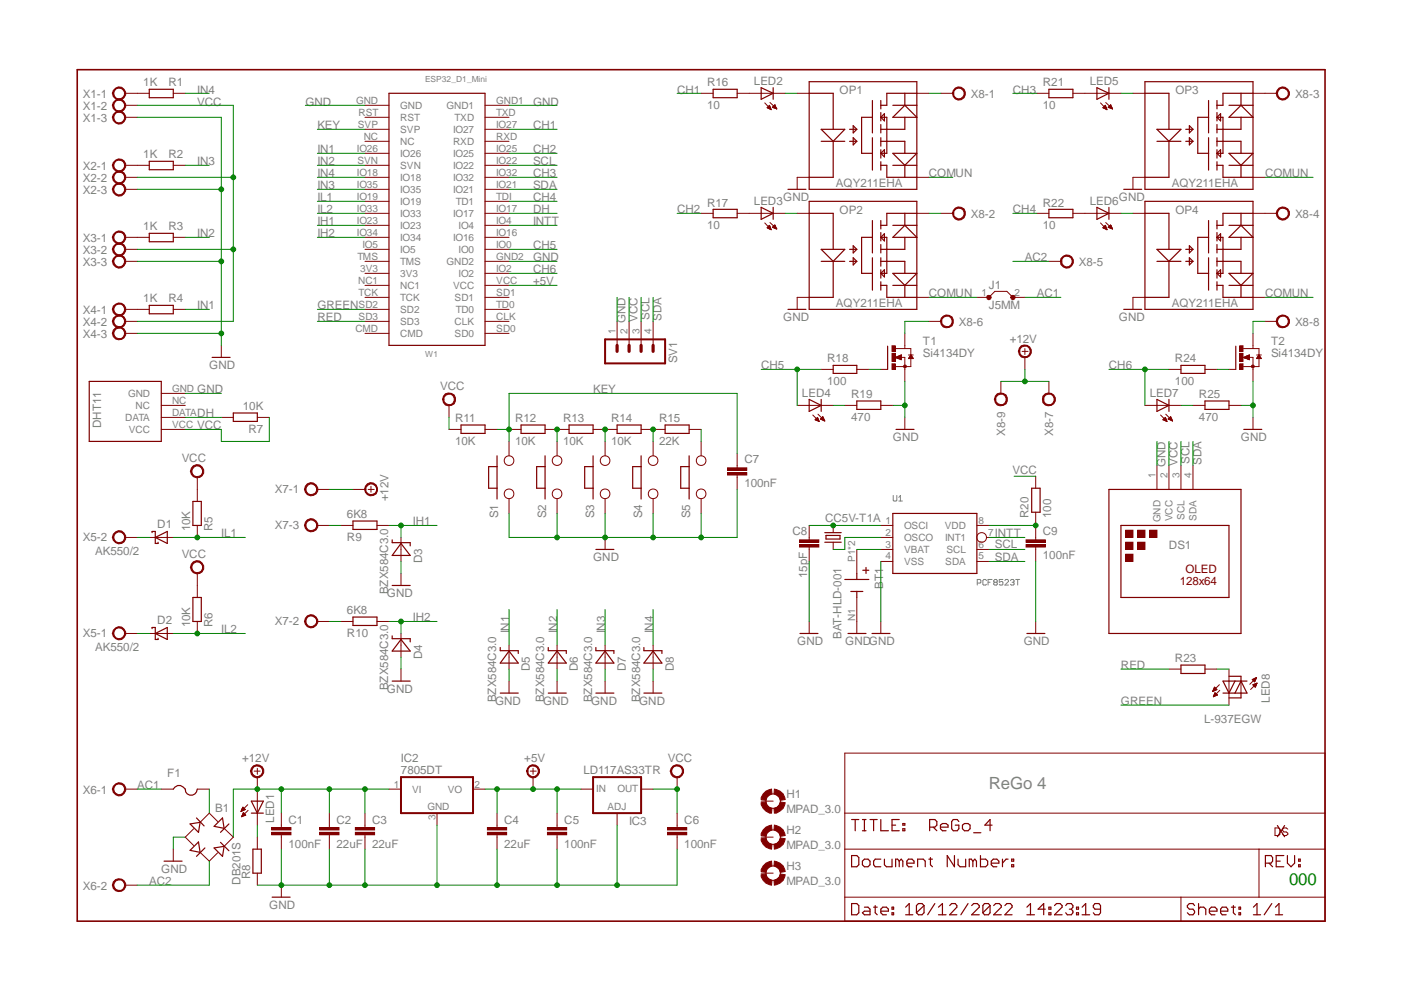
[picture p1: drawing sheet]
<svg xmlns="http://www.w3.org/2000/svg" width="297mm" height="210mm" viewBox="0 0 297 210" stroke-linecap="round" stroke-linejoin="round" font-family="sans-serif">
<defs><g id="words">
<text font-size="3.6" fill="#808080" x="209.2" y="167">ReGo 4</text>
<text font-size="3.6" fill="#008000" x="272.7" y="187.3">000</text>
<g font-size="2.5" fill="#808080">
<text x="17.5" y="20.7">X1-1</text>
<text x="17.5" y="23.2">X1-2</text>
<text x="30.3" y="18.3">1K</text>
<text x="35.6" y="18.2">R1</text>
<text x="41.7" y="22.4">VCC</text>
<text x="41.7" y="19.8">IN4</text>
<text x="64.6" y="22.4">GND</text>
<text x="112.8" y="22.4">GND</text>
<text x="143.3" y="19.8">CH1</text>
<text x="149.6" y="23">10</text>
<text x="149.6" y="18.3">R16</text>
<text x="159.5" y="18">LED2</text>
<text x="177.6" y="19.9">OP1</text>
<text x="205.4" y="20.7">X8-1</text>
<text x="214.3" y="19.8">CH3</text>
<text x="220.6" y="23">10</text>
<text x="220.6" y="18.3">R21</text>
<text x="230.5" y="18">LED5</text>
<text x="248.7" y="19.9">OP3</text>
<text x="274" y="20.7">X8-3</text>
<text x="17.5" y="25.8">X1-3</text>
<text x="67.1" y="27.4">KEY</text>
<text x="112.8" y="27.4">CH1</text>
<text x="17.5" y="35.9">X2-1</text>
<text x="30.3" y="33.5">1K</text>
<text x="35.6" y="33.5">R2</text>
<text x="41.7" y="35">IN3</text>
<text x="67.1" y="32.4">IN1</text>
<text x="67.1" y="35">IN2</text>
<text x="112.8" y="35">SCL</text>
<text x="112.8" y="32.4">CH2</text>
<text x="17.5" y="38.5">X2-2</text>
<text x="17.5" y="41">X2-3</text>
<text x="67.1" y="40.1">IN3</text>
<text x="67.1" y="37.5">IN4</text>
<text x="112.8" y="37.5">CH3</text>
<text x="112.8" y="40.1">SDA</text>
<text x="176.9" y="39.5">AQY211EHA</text>
<text x="196.5" y="37.5">COMUN</text>
<text x="247.9" y="39.5">AQY211EHA</text>
<text x="267.6" y="37.5">COMUN</text>
<text x="67.1" y="45.1">IL2</text>
<text x="67.1" y="47.7">IH1</text>
<text x="67.1" y="42.6">IL1</text>
<text x="112.8" y="47.7">INTT</text>
<text x="112.8" y="45.1">DH</text>
<text x="112.8" y="42.6">CH4</text>
<text x="143.3" y="45.1">CH2</text>
<text x="149.6" y="43.7">R17</text>
<text x="159.5" y="43.4">LED3</text>
<text x="165.7" y="42.6">GND</text>
<text x="177.6" y="45.3">OP2</text>
<text x="205.4" y="46.1">X8-2</text>
<text x="214.3" y="45.1">CH4</text>
<text x="220.6" y="43.7">R22</text>
<text x="230.5" y="43.4">LED6</text>
<text x="236.7" y="42.6">GND</text>
<text x="248.7" y="45.3">OP4</text>
<text x="274" y="46.1">X8-4</text>
<text x="17.5" y="51.2">X3-1</text>
<text x="17.5" y="53.7">X3-2</text>
<text x="30.3" y="48.7">1K</text>
<text x="35.6" y="48.7">R3</text>
<text x="41.7" y="50.2">IN2</text>
<text x="67.1" y="50.2">IH2</text>
<text x="112.8" y="52.8">CH5</text>
<text x="149.6" y="48.4">10</text>
<text x="220.6" y="48.4">10</text>
<text x="17.5" y="56.2">X3-3</text>
<text x="112.8" y="55.3">GND</text>
<text x="112.8" y="57.8">CH6</text>
<text x="216.8" y="55.3">AC2</text>
<text x="228.3" y="56.2">X8-5</text>
<text x="30.3" y="63.9">1K</text>
<text x="35.6" y="63.9">R4</text>
<text x="41.7" y="65.5">IN1</text>
<text x="67.1" y="65.5">GREEN</text>
<text x="112.8" y="60.4">+5V</text>
<text x="176.9" y="64.9">AQY211EHA</text>
<text x="196.5" y="62.9">COMUN</text>
<text x="209.2" y="65.5">J5MM</text>
<text x="209.2" y="61.1">J1</text>
<text x="219.4" y="62.9">AC1</text>
<text x="247.9" y="64.9">AQY211EHA</text>
<text x="267.6" y="62.9">COMUN</text>
<text x="17.5" y="66.4">X4-1</text>
<text x="17.5" y="68.9">X4-2</text>
<text x="17.5" y="71.5">X4-3</text>
<text x="67.1" y="68">RED</text>
<text x="132.3" y="68.4" transform="rotate(-90 132.3 68.4)">GND</text>
<text x="134.9" y="68.1" transform="rotate(-90 134.9 68.1)">VCC</text>
<text x="137.4" y="67.7" transform="rotate(-90 137.4 67.7)">SCL</text>
<text x="140" y="67.9" transform="rotate(-90 140 67.9)">SDA</text>
<text x="165.7" y="68">GND</text>
<text x="202.9" y="68.9">X8-6</text>
<text x="236.7" y="68">GND</text>
<text x="274" y="68.9">X8-8</text>
<text x="143.3" y="76.9" transform="rotate(-90 143.3 76.9)">SV1</text>
<text x="175" y="76.6">R18</text>
<text x="195.2" y="75.6">Si4134DY</text>
<text x="195.2" y="73.1">T1</text>
<text x="213.6" y="72.5">+12V</text>
<text x="248.6" y="76.6">R24</text>
<text x="268.9" y="75.6">Si4134DY</text>
<text x="268.9" y="73.1">T2</text>
<text x="41.7" y="83.2">GND</text>
<text x="44.3" y="78.2">GND</text>
<text x="93.1" y="82.6">VCC</text>
<text x="125.5" y="83.2">KEY</text>
<text x="161" y="78.2">CH5</text>
<text x="175" y="81.5">100</text>
<text x="234.6" y="78.2">CH6</text>
<text x="248.6" y="81.5">100</text>
<text x="41.7" y="88.3">DH</text>
<text x="51.4" y="86.8">10K</text>
<text x="96.3" y="89.3">R11</text>
<text x="109" y="89.3">R12</text>
<text x="119.1" y="89.3">R13</text>
<text x="129.3" y="89.3">R14</text>
<text x="139.4" y="89.3">R15</text>
<text x="169.7" y="84">LED4</text>
<text x="180.1" y="89.1">470</text>
<text x="180.1" y="84.3">R19</text>
<text x="243.2" y="84">LED7</text>
<text x="253.7" y="89.1">470</text>
<text x="253.7" y="84.3">R25</text>
<text x="21.4" y="90.6" transform="rotate(-90 21.4 90.6)">DHT11</text>
<text x="41.7" y="90.9">VCC</text>
<text x="52.6" y="91.6">R7</text>
<text x="96.3" y="94.2">10K</text>
<text x="109" y="94.2">10K</text>
<text x="119.1" y="94.2">10K</text>
<text x="129.3" y="94.2">10K</text>
<text x="139.4" y="94.2">22K</text>
<text x="188.9" y="93.4">GND</text>
<text x="212.7" y="92.2" transform="rotate(-90 212.7 92.2)">X8-9</text>
<text x="222.8" y="92.2" transform="rotate(-90 222.8 92.2)">X8-7</text>
<text x="262.6" y="93.4">GND</text>
<text x="38.4" y="97.8">VCC</text>
<text x="157.5" y="98.1">C7</text>
<text x="214.2" y="100.3">VCC</text>
<text x="246.5" y="98.9" transform="rotate(-90 246.5 98.9)">GND</text>
<text x="249.1" y="98.6" transform="rotate(-90 249.1 98.6)">VCC</text>
<text x="251.6" y="98.1" transform="rotate(-90 251.6 98.1)">SCL</text>
<text x="254.2" y="98.4" transform="rotate(-90 254.2 98.4)">SDA</text>
<text x="58.2" y="104.4">X7-1</text>
<text x="82.2" y="106.1" transform="rotate(-90 82.2 106.1)">+12V</text>
<text x="157.5" y="103.1">100nF</text>
<text x="33.3" y="111.8">D1</text>
<text x="40.2" y="112.5" transform="rotate(-90 40.2 112.5)">10K</text>
<text x="45" y="112.5" transform="rotate(-90 45 112.5)">R5</text>
<text x="46.8" y="113.7">IL1</text>
<text x="58.2" y="112">X7-3</text>
<text x="73.4" y="109.7">6K8</text>
<text x="87.4" y="111.2">IH1</text>
<text x="105.4" y="109.7" transform="rotate(-90 105.4 109.7)">S1</text>
<text x="115.6" y="109.7" transform="rotate(-90 115.6 109.7)">S2</text>
<text x="125.7" y="109.7" transform="rotate(-90 125.7 109.7)">S3</text>
<text x="135.9" y="109.7" transform="rotate(-90 135.9 109.7)">S4</text>
<text x="146" y="109.7" transform="rotate(-90 146 109.7)">S5</text>
<text x="167.6" y="113.3">C8</text>
<text x="174.6" y="110.4">CC5V-T1A</text>
<text x="210.5" y="113.7">INTT</text>
<text x="217.6" y="109.7" transform="rotate(-90 217.6 109.7)">R20</text>
<text x="220.6" y="113.3">C9</text>
<text x="222.4" y="109.7" transform="rotate(-90 222.4 109.7)">100</text>
<text x="17.5" y="114.6">X5-2</text>
<text x="20.2" y="117.4">AK550/2</text>
<text x="38.4" y="118.1">VCC</text>
<text x="73.4" y="114.4">R9</text>
<text x="89.3" y="119.1" transform="rotate(-90 89.3 119.1)">D3</text>
<text x="125.5" y="118.8">GND</text>
<text x="210.5" y="118.8">SDA</text>
<text x="210.5" y="116">SCL</text>
<text x="220.6" y="118.4">100nF</text>
<text x="247.3" y="116.3">DS1</text>
<text x="82.1" y="125.7" transform="rotate(-90 82.1 125.7)">BZX584C3.0</text>
<text x="170.8" y="122.4" transform="rotate(-90 170.8 122.4)">15pF</text>
<text x="186.9" y="124.6" transform="rotate(-90 186.9 124.6)">BT1</text>
<text x="73.4" y="130">6K8</text>
<text x="81.9" y="126.4">GND</text>
<text x="87.4" y="131.5">IH2</text>
<text x="17.5" y="134.9">X5-1</text>
<text x="20.2" y="137.7">AK550/2</text>
<text x="33.3" y="132.1">D2</text>
<text x="40.2" y="132.8" transform="rotate(-90 40.2 132.8)">10K</text>
<text x="45" y="132.8" transform="rotate(-90 45 132.8)">R6</text>
<text x="46.8" y="134">IL2</text>
<text x="58.2" y="132.3">X7-2</text>
<text x="73.4" y="134.7">R10</text>
<text x="107.7" y="134" transform="rotate(-90 107.7 134)">IN1</text>
<text x="117.9" y="134" transform="rotate(-90 117.9 134)">IN2</text>
<text x="128" y="134" transform="rotate(-90 128 134)">IN3</text>
<text x="138.2" y="134" transform="rotate(-90 138.2 134)">IN4</text>
<text x="168.7" y="136.6">GND</text>
<text x="178.1" y="135.2" transform="rotate(-90 178.1 135.2)">BAT-HLD-001</text>
<text x="178.8" y="136.6">GNDGND</text>
<text x="216.6" y="136.6">GND</text>
<text x="89.3" y="139.5" transform="rotate(-90 89.3 139.5)">D4</text>
<text x="112.1" y="142" transform="rotate(-90 112.1 142)">D5</text>
<text x="122.3" y="142" transform="rotate(-90 122.3 142)">D6</text>
<text x="132.4" y="142" transform="rotate(-90 132.4 142)">D7</text>
<text x="142.6" y="142" transform="rotate(-90 142.6 142)">D8</text>
<text x="237.2" y="141.6">RED</text>
<text x="248.6" y="140.1">R23</text>
<text x="81.9" y="146.7">GND</text>
<text x="82.1" y="146.1" transform="rotate(-90 82.1 146.1)">BZX584C3.0</text>
<text x="104.7" y="149.2">GND</text>
<text x="105" y="148.6" transform="rotate(-90 105 148.6)">BZX584C3.0</text>
<text x="114.9" y="149.2">GND</text>
<text x="115.1" y="148.6" transform="rotate(-90 115.1 148.6)">BZX584C3.0</text>
<text x="125.1" y="149.2">GND</text>
<text x="125.3" y="148.6" transform="rotate(-90 125.3 148.6)">BZX584C3.0</text>
<text x="135.2" y="149.2">GND</text>
<text x="135.5" y="148.6" transform="rotate(-90 135.5 148.6)">BZX584C3.0</text>
<text x="237.2" y="149.2">GREEN</text>
<text x="268.6" y="148.7" transform="rotate(-90 268.6 148.7)">LED8</text>
<text x="254.8" y="152.9">L-937EGW</text>
<text x="51.2" y="161.3">+12V</text>
<text x="84.8" y="161.3">IC2</text>
<text x="110.9" y="161.3">+5V</text>
<text x="141.3" y="161.3">VCC</text>
<text x="17.5" y="167.9">X6-1</text>
<text x="29" y="167">AC1</text>
<text x="35.4" y="164.4">F1</text>
<text x="84.8" y="163.8">7805DT</text>
<text x="123.4" y="163.7">LD117AS33TR</text>
<text x="45.6" y="171.8">B1</text>
<text x="166.4" y="172">MPAD_3.0</text>
<text x="166.4" y="168.9">H1</text>
<text x="58" y="174.1" transform="rotate(-90 58 174.1)">LED1</text>
<text x="61" y="179.3">100nF</text>
<text x="61" y="174.3">C1</text>
<text x="71.2" y="179.3">22uF</text>
<text x="71.2" y="174.3">C2</text>
<text x="78.7" y="179.3">22uF</text>
<text x="78.7" y="174.3">C3</text>
<text x="106.7" y="179.3">22uF</text>
<text x="106.7" y="174.3">C4</text>
<text x="119.4" y="179.3">100nF</text>
<text x="119.4" y="174.3">C5</text>
<text x="133.1" y="174.6">IC3</text>
<text x="144.8" y="179.3">100nF</text>
<text x="144.8" y="174.3">C6</text>
<text x="166.4" y="179.6">MPAD_3.0</text>
<text x="166.4" y="176.5">H2</text>
<text x="34.1" y="184.8">GND</text>
<text x="166.4" y="184.2">H3</text>
<text x="17.5" y="188.2">X6-2</text>
<text x="31.6" y="187.3">AC2</text>
<text x="50.9" y="187.2" transform="rotate(-90 50.9 187.2)">DB201S</text>
<text x="52.9" y="186" transform="rotate(-90 52.9 186)">R8</text>
<text x="166.4" y="187.2">MPAD_3.0</text>
<text x="57" y="192.4">GND</text>
</g>
<g font-size="2.5" fill="#800000">
<text x="249.6" y="123.9">128x64</text>
<text x="250.8" y="121.3">OLED</text>
</g>
<g font-size="2.1" fill="#808080">
<text x="75.4" y="21.9">GND</text>
<text x="84.7" y="23">GND</text>
<text x="94.5" y="23.1">GND1</text>
<text x="105" y="21.9">GND1</text>
<text x="75.7" y="27">SVP</text>
<text x="75.9" y="24.5">RST</text>
<text x="77" y="29.6">NC</text>
<text x="84.7" y="25.6">RST</text>
<text x="84.7" y="28.1">SVP</text>
<text x="95.8" y="28.1">IO27</text>
<text x="96.2" y="25.6">TXD</text>
<text x="105" y="29.6">RXD</text>
<text x="105" y="27">IO27</text>
<text x="105" y="24.5">TXD</text>
<text x="75.5" y="32.1">IO26</text>
<text x="75.6" y="34.6">SVN</text>
<text x="84.7" y="30.7">NC</text>
<text x="84.7" y="33.2">IO26</text>
<text x="84.7" y="35.7">SVN</text>
<text x="95.8" y="35.7">IO22</text>
<text x="95.8" y="33.2">IO25</text>
<text x="95.8" y="30.7">RXD</text>
<text x="105" y="34.6">IO22</text>
<text x="105" y="32.1">IO25</text>
<text x="75.5" y="37.2">IO18</text>
<text x="75.5" y="39.7">IO35</text>
<text x="84.7" y="38.3">IO18</text>
<text x="84.7" y="40.8">IO35</text>
<text x="95.8" y="40.8">IO21</text>
<text x="95.8" y="38.3">IO32</text>
<text x="105" y="39.7">IO21</text>
<text x="105" y="37.2">IO32</text>
<text x="75.5" y="42.3">IO19</text>
<text x="75.5" y="44.8">IO33</text>
<text x="75.5" y="47.3">IO23</text>
<text x="84.7" y="43.4">IO19</text>
<text x="84.7" y="45.9">IO33</text>
<text x="95.8" y="45.9">IO17</text>
<text x="96.4" y="43.4">TD1</text>
<text x="105" y="47.3">IO4</text>
<text x="105" y="44.8">IO17</text>
<text x="105" y="42.3">TDI</text>
<text x="75.5" y="49.9">IO34</text>
<text x="76.7" y="52.4">IO5</text>
<text x="84.7" y="48.4">IO23</text>
<text x="84.7" y="51">IO34</text>
<text x="84.7" y="53.5">IO5</text>
<text x="95.8" y="51">IO16</text>
<text x="97" y="53.5">IO0</text>
<text x="97" y="48.4">IO4</text>
<text x="105" y="52.4">IO0</text>
<text x="105" y="49.9">IO16</text>
<text x="75.6" y="55">TMS</text>
<text x="76.2" y="57.5">3V3</text>
<text x="84.7" y="56.1">TMS</text>
<text x="84.7" y="58.6">3V3</text>
<text x="94.5" y="56.1">GND2</text>
<text x="97" y="58.6">IO2</text>
<text x="105" y="57.5">IO2</text>
<text x="105" y="55">GND2</text>
<text x="75.8" y="60">NC1</text>
<text x="75.9" y="62.6">TCK</text>
<text x="75.9" y="65.1">SD2</text>
<text x="84.7" y="61.1">NC1</text>
<text x="84.7" y="63.7">TCK</text>
<text x="95.8" y="61.1">VCC</text>
<text x="96.2" y="63.7">SD1</text>
<text x="105" y="65.1">TD0</text>
<text x="105" y="62.6">SD1</text>
<text x="105" y="60">VCC</text>
<text x="207.7" y="62.6">1</text>
<text x="214.6" y="62.6">2</text>
<text x="75.2" y="70.2">CMD</text>
<text x="75.9" y="67.7">SD3</text>
<text x="84.7" y="66.2">SD2</text>
<text x="84.7" y="68.8">SD3</text>
<text x="84.7" y="71.3">CMD</text>
<text x="96.2" y="68.8">CLK</text>
<text x="96.2" y="71.3">SD0</text>
<text x="96.4" y="66.2">TD0</text>
<text x="105" y="67.7">CLK</text>
<text x="105" y="70.2">SD0</text>
<text x="130.2" y="70.7" transform="rotate(-90 130.2 70.7)">1</text>
<text x="132.8" y="70.7" transform="rotate(-90 132.8 70.7)">2</text>
<text x="135.3" y="70.7" transform="rotate(-90 135.3 70.7)">3</text>
<text x="137.8" y="70.7" transform="rotate(-90 137.8 70.7)">4</text>
<text x="36.4" y="82.9">GND</text>
<text x="26.5" y="89.1">DATA</text>
<text x="27.1" y="84">GND</text>
<text x="28.7" y="86.5">NC</text>
<text x="36.4" y="88">DATA</text>
<text x="36.4" y="85.4">NC</text>
<text x="27.3" y="91.6">VCC</text>
<text x="36.4" y="90.5">VCC</text>
<text x="244.4" y="101.2" transform="rotate(-90 244.4 101.2)">1</text>
<text x="247" y="101.2" transform="rotate(-90 247 101.2)">2</text>
<text x="249.5" y="101.2" transform="rotate(-90 249.5 101.2)">3</text>
<text x="252.1" y="101.2" transform="rotate(-90 252.1 101.2)">4</text>
<text x="187.4" y="113.4">2</text>
<text x="187.4" y="110.8">1</text>
<text x="191.3" y="111.9">OSCI</text>
<text x="199.9" y="111.9">VDD</text>
<text x="207" y="110.8">8</text>
<text x="209" y="113.4">7</text>
<text x="245.5" y="110.5" transform="rotate(-90 245.5 110.5)">GND</text>
<text x="248.1" y="110.3" transform="rotate(-90 248.1 110.3)">VCC</text>
<text x="250.6" y="110" transform="rotate(-90 250.6 110)">SCL</text>
<text x="253.2" y="110.3" transform="rotate(-90 253.2 110.3)">SDA</text>
<text x="180.9" y="119" transform="rotate(-90 180.9 119)">P1*2</text>
<text x="187.4" y="115.9">3</text>
<text x="187.4" y="118.4">4</text>
<text x="191.3" y="114.5">OSCO</text>
<text x="191.3" y="117">VBAT</text>
<text x="191.3" y="119.6">VSS</text>
<text x="200" y="114.5">INT1</text>
<text x="200" y="119.6">SDA</text>
<text x="200.2" y="117">SCL</text>
<text x="207" y="118.4">5</text>
<text x="207" y="115.9">6</text>
<text x="180.9" y="131.4" transform="rotate(-90 180.9 131.4)">N1</text>
<text x="83.3" y="166.6">1</text>
<text x="87.2" y="167.7">VI</text>
<text x="94.7" y="167.7">VO</text>
<text x="100.4" y="166.6">2</text>
<text x="126.2" y="167.7">IN</text>
<text x="130.6" y="167.7">OUT</text>
<text x="90.4" y="171.3">GND</text>
<text x="92.1" y="173.6" transform="rotate(-90 92.1 173.6)">3</text>
<text x="128.5" y="171.3">ADJ</text>
</g>
<g font-size="1.8" fill="#808080">
<text x="89.9" y="17.3">ESP32_D1_Mini</text>
<text x="89.9" y="75.6">W1</text>
</g>
</g></defs>
<g fill="none" stroke="#808080" stroke-width=".21">
<path d="M189 104.8v1l.1 .2h.5l.1-.2v-1M190.2 106h.7M190.2 105.3l.3-.5v1.2M206.8 123.4h.5l.2-.2-.2-.6h-.5v1.2M208.7 122.9l-.2-.3h-.4l-.2 .3v.7l.2 .2h.4l.2-.2M209 123.2h.5M209.9 122.6h-.9v1.2M210.5 123.2l-.3-.2 .3-.4h.3l.2 .3-.2 .3M210.5 123.2l-.3 .2v.2l.3 .2h.3l.2-.2-.2-.4M210.5 123.2h.3M212.2 122.6h-.8v.6l.4-.2 .4 .2v.4l-.2 .2h-.4l-.2-.2M212.6 122.9l.2-.3h.4l.2 .4-.8 .8h.8"/>
<path d="M213.8 122.9l.2-.3h.4l.1 .3-.1 .3M214.1 123.2h.3M214.4 123.2l.1 .2-.1 .4h-.4l-.2-.2M214.9 122.6h.8M215.3 122.6v1.2"/>
</g>
<path d="M16.3 14.7h264v180.2h-264z" fill="none" stroke="#800000" stroke-width=".34"/>
<path d="M178.7 159.4h101.6v35.5h-101.6zM178.7 179.7h101.6M178.7 172.1h101.6M266.4 179.7v10.1M178.7 189.8h101.6M249.9 189.8v5.1" fill="none" stroke="#800000" stroke-width=".21"/>
<g fill="none" stroke="#800000" stroke-width=".25">
<path d="M180.2 173.4h1.5M180.9 173.4v2.4M182.5 173.4h.7M182.5 175.8h.7M182.9 173.4v2.4M184.1 173.4h1.5M184.8 173.4v2.4M186.4 173.4v2.4h1.6M188.7 174.6h.8M190.2 173.4h-1.5v2.4h1.5M191 175.4h.4v.4h-.4zM191 174.3h.4v.3h-.4z"/>
<path d="M196.7 175h1.1l.4-.4v-.8l-.4-.4h-1.1v2.4M197.4 175l.8 .8M199 175h1.6v-.4l-.4-.3h-.8l-.4 .3v.8l.4 .4h.8M202.9 173.8l-.4-.4h-.8l-.4 .4v1.6l.4 .4h.8l.4-.4v-.8h-.8M203.6 174.6l.4-.3h.8l.4 .3v.8l-.4 .4h-.8l-.4-.4zM206 176.2h1.5M209.9 174.6h-1.5l1.1-1.2v2.4M180.2 181h1.1l.4 .5v1.5l-.4 .4h-1.1zM180.2 191.2h1.1l.4 .4v1.5l-.4 .5h-1.1zM182.5 182.2l.4-.4h.7l.5 .4v.8l-.5 .4h-.7l-.4-.4zM182.9 192h.7l.5 .4v1.2h-1.2l-.4-.5 .4-.3h1.2M184.8 192h.8"/>
<path d="M185.2 191.6v1.5l.4 .5M186.4 192.8h1.6v-.4l-.5-.4h-.7l-.4 .4v.7l.4 .5h.7M186.4 181.8h-1.2l-.4 .4v.8l.4 .4h1.2M187.1 181.8v1.2l.4 .4h1.2v-1.6M188.7 193.1h.4v.5h-.4zM188.7 192h.4v.4h-.4zM190.2 182.2l-.3-.4h-.4v1.6M190.2 182.2l.5-.4 .3 .4v1.2M190.2 182.2v1.2M191.6 193.6h1.5M191.6 192l.8-.8v2.4M191.9 182.6h1.5v-.4l-.4-.4h-.8l-.3 .4v.8l.3 .4h.8"/>
<path d="M194.1 183.4v-1.6h1.2l.4 .4v1.2M195.5 191.6v1.5l-.4 .5h-.8l-.4-.5M195.5 191.6l-.4-.4h-.8l-.4 .4v1.5M195.5 191.6l-1.6 1.5M196.5 181.8h.8M196.8 181.5v1.5l.5 .4M197.8 191.2l-1.5 2.4M198.5 193.6h1.7M198.5 192l.9-.8v2.4M200.9 191.6l.4-.4h.8l.3 .4v.4l-1.5 1.6h1.5M201.9 181v2.4l-1.5-2.4v2.4M202.7 181.8v1.2l.4 .4h1.2v-1.6"/>
<path d="M204.8 191.2l-1.5 2.4M205.6 191.6l.4-.4h.8l.4 .4v.4l-1.6 1.6h1.6M205.8 182.2l.4-.4 .4 .4v1.2M205.8 182.2l-.3-.4h-.4v1.6M205.8 182.2v1.2M207.4 181v2.4h1.1l.5-.4v-.8l-.5-.4h-1.1M209.5 191.6v1.5l-.4 .5h-.8l-.4-.5M209.5 191.6l-.4-.4h-.8l-.4 .4v1.5M209.5 191.6l-1.6 1.5M209.7 182.6h1.6v-.4l-.4-.4h-.8l-.4 .4v.8l.4 .4h.8M210.2 191.6l.5-.4h.7l.4 .4v.4l-1.6 1.6h1.6M212.1 181.8v1.6"/>
<path d="M212.6 191.6l.4-.4h.8l.3 .4v.4l-1.5 1.6h1.5M213.3 181.8h-.4l-.8 .8M214 183h.5v.4h-.5zM214 181.8h.5v.4h-.5zM217.3 193.6h1.6M217.3 192l.7-.8v2.4M221.1 192.4h-1.5l1.2-1.2v2.4M221.9 193.1h.4v.5h-.4zM221.9 192h.4v.4h-.4zM223.1 191.6l.4-.4h.8l.4 .4v.4l-1.6 1.6h1.6M225.5 191.6l.3-.4h.9l.3 .4v.4l-.3 .4M226.2 192.4h.5"/>
<path d="M226.7 192.4l.3 .4v.3l-.3 .5h-.9l-.3-.5M227.8 193.1h.4v.5h-.4zM227.8 192h.4v.4h-.4zM228.9 193.6h1.6M228.9 192l.8-.8v2.4M232.8 192.4h-1.2l-.3-.4v-.4l.3-.4h.9l.3 .4v1.5l-.3 .5h-.9l-.3-.5M252.7 191.6l-.3-.4h-.8l-.4 .4v.4l.4 .4h.8l.3 .4v.3l-.3 .5h-.8l-.4-.5M253.6 192.4l.3-.4h.8l.4 .4v1.2M253.6 191.2v2.4M255.9 192.8h1.6v-.4l-.5-.4h-.7l-.4 .4v.7l.4 .5h.7M258.2 192.8h1.6v-.4l-.4-.4h-.8l-.4 .4v.7l.4 .5h.8M260.5 192h.9"/>
<path d="M260.9 191.6v1.5l.5 .5M262.1 193.1h.4v.5h-.4zM262.1 192h.4v.4h-.4zM265.2 193.6h1.5M265.2 192l.7-.8v2.4M267.7 182.6h1.2l.3-.4v-.7l-.3-.5h-1.2v2.4M268.5 182.6l.7 .8M269.1 191.2l-1.6 2.4M269.8 193.6h1.6M269.8 192l.8-.8v2.4M270 182.2h.8M271.6 181h-1.6v2.4h1.6"/>
<path d="M272.4 181v1.6l.7 .8 .8-.8v-1.6M274.7 183h.4v.4h-.4zM274.7 181.8h.4v.4h-.4z"/>
</g>
<path d="M24 166.4a1.41 1.41 0 0 1 2.3-.2 1.41 1.41 0 0 1-.7 2.2 1.41 1.41 0 0 1-1.8-1.4h.2a1.16 1.16 0 0 1 1.6-1.1 1.16 1.16 0 0 1 .5 1.8 1.16 1.16 0 0 1-1.9-.1l-.2-.6h-.2z" fill-rule="evenodd" fill="#800000"/>
<path d="M24 166.4a1.41 1.41 0 0 1 2.3-.2 1.41 1.41 0 0 1-.7 2.2 1.41 1.41 0 0 1-1.8-1.4h.2a1.16 1.16 0 0 1 1.6-1.1 1.16 1.16 0 0 1 .5 1.8 1.16 1.16 0 0 1-1.9-.1l-.2-.6h-.2zM26.5 167h2.5" fill="none" stroke="#800000" stroke-width=".21"/>
<path d="M24 186.6a1.42 1.42 0 0 1 2.3-.2 1.42 1.42 0 0 1-.6 2.2 1.42 1.42 0 0 1-1.9-1.3h.2a1.15 1.15 0 0 1 1.4-1.2 1.15 1.15 0 0 1 .9 1.6 1.15 1.15 0 0 1-1.7 .5l-.6-.9h-.2z" fill-rule="evenodd" fill="#800000"/>
<path d="M24 186.6a1.42 1.42 0 0 1 2.3-.2 1.42 1.42 0 0 1-.6 2.2 1.42 1.42 0 0 1-1.9-1.3h.2a1.15 1.15 0 0 1 1.4-1.2 1.15 1.15 0 0 1 .9 1.6 1.15 1.15 0 0 1-1.7 .5l-.6-.9h-.2zM26.5 187.3h2.5M59.5 187.3v2.5" fill="none" stroke="#800000" stroke-width=".21"/>
<path d="M57.6 189.8h3.8" fill="none" stroke="#800000" stroke-width=".25"/>
<path d="M163.8 182.2a2.54 2.54 0 0 1 2.3 2.2l-1 .2-.3-.7-1.1-.7z" fill-rule="evenodd" fill="#800000"/>
<path d="M163.8 182.2a2.54 2.54 0 0 1 2.3 2.2l-1 .2-.3-.7-1.1-.7z" fill="none" stroke="#800000" stroke-width=".21"/>
<path d="M162.1 182.6l1.1-.4 .1 1-1.1 .7-.1 .7-1.1-.2v-.4l.5-.8z" fill-rule="evenodd" fill="#800000"/>
<path d="M162.1 182.6l1.1-.4 .1 1-1.1 .7-.1 .7-1.1-.2v-.4l.5-.8z" fill="none" stroke="#800000" stroke-width=".21"/>
<path d="M161 185.1l1.1-.2 .1 .7 1.1 .7-.1 1a2.39 2.39 0 0 1-2.2-2.2z" fill-rule="evenodd" fill="#800000"/>
<path d="M161 185.1l1.1-.2 .1 .7 1.1 .7-.1 1a2.39 2.39 0 0 1-2.2-2.2z" fill="none" stroke="#800000" stroke-width=".21"/>
<path d="M165.1 184.9l1 .2a2.38 2.38 0 0 1-2.3 2.2l-.1-1 1.1-.7z" fill-rule="evenodd" fill="#800000"/>
<g fill="none" stroke="#800000" stroke-width=".21">
<path d="M59.5 174.6v.5M59.5 176.6v.5M161 184.8h2.6M165.1 184.9l1 .2a2.38 2.38 0 0 1-2.3 2.2l-.1-1 1.1-.7z"/>
<circle cx="163.6" cy="184.8" r="1.53"/>
</g>
<path d="M57.5 176.1h4.1v.5h-4.1z" fill-rule="evenodd" fill="#800000"/>
<path d="M57.5 176.1h4.1v.5h-4.1z" fill="none" stroke="#800000" stroke-width=".21"/>
<path d="M57.5 175.1h4.1v.5h-4.1z" fill-rule="evenodd" fill="#800000"/>
<path d="M53.8 163.2h1.2M54.4 162.6v1.2M57.5 175.1h4.1v.5h-4.1zM59.5 172.1v2.5M59.5 177.1v2.6" fill="none" stroke="#800000" stroke-width=".21"/>
<path d="M53.6 162.1a1.41 1.41 0 0 1 2.1 .6 1.41 1.41 0 0 1-1 1.9 1.41 1.41 0 0 1-1.7-1.4h.3a1.16 1.16 0 0 1 1.5-1.1 1.16 1.16 0 0 1 .5 1.8 1.16 1.16 0 0 1-1.9-.1l-.1-.6h-.3l.2-.6z" fill-rule="evenodd" fill="#800000"/>
<g fill="none" stroke="#800000" stroke-width=".21">
<path d="M46.8 73.1v2.5M176.3 111.2v1.5M176.3 114.7v1.6M186.4 113.7h2.5M186.4 111.2h2.5M186.4 116.3h2.5M186.4 118.8h2.5M206.7 111.2h2.5M206.7 116.3h2.5M206.7 118.8h2.5M208.7 113.7h.5M219.1 113.7v.5"/>
<path d="M219.1 115.8v.5M181.3 131.5v2.5M186.4 131.5v2.5M53.6 162.1a1.41 1.41 0 0 1 2.1 .6 1.41 1.41 0 0 1-1 1.9 1.41 1.41 0 0 1-1.7-1.4h.3a1.16 1.16 0 0 1 1.5-1.1 1.16 1.16 0 0 1 .5 1.8 1.16 1.16 0 0 1-1.9-.1l-.1-.6h-.3l.2-.6zM54.4 164.4v2.6"/>
<circle cx="207.7" cy="113.7" r="1.02"/>
</g>
<path d="M44.9 75.6h3.8M174.5 112.7h3.5M174.5 114.7h3.5M174.8 113.3h2.9v.8h-2.9zM188.9 108.6h17.8v12.7h-17.8zM179.4 134h3.8M184.5 134h3.8" fill="none" stroke="#800000" stroke-width=".25"/>
<path d="M217.1 115.2h4v.6h-4z" fill-rule="evenodd" fill="#800000"/>
<path d="M217.1 115.2h4v.6h-4z" fill="none" stroke="#800000" stroke-width=".21"/>
<path d="M217.1 114.2h4v.5h-4z" fill-rule="evenodd" fill="#800000"/>
<path d="M171.2 113.7v.5M171.2 115.8v.5M217.1 114.2h4v.5h-4zM219.1 100.8v2.5M219.1 108.4v2.5M219.1 111.2v2.5M219.1 116.3v2.5M219.1 131.5v2.5" fill="none" stroke="#800000" stroke-width=".21"/>
<path d="M218.3 103.3h1.7v5.1h-1.7zM217.3 134h3.8" fill="none" stroke="#800000" stroke-width=".25"/>
<path d="M169.2 115.2h4v.6h-4z" fill-rule="evenodd" fill="#800000"/>
<path d="M169.2 115.2h4v.6h-4z" fill="none" stroke="#800000" stroke-width=".21"/>
<path d="M169.2 114.2h4v.5h-4z" fill-rule="evenodd" fill="#800000"/>
<g fill="none" stroke="#800000" stroke-width=".21">
<path d="M34.1 88.3h5.1M34.1 90.9h5.1M34.1 85.8h5.1M34.1 83.2h5.1M46.8 88.3h2.6M54.4 88.3h2.6M169.2 114.2h4v.5h-4zM171.2 111.2v2.5M171.2 116.3v2.5M171.2 131.5v2.5M69.7 174.6v.5M69.7 176.6v.5"/>
<path d="M82.3 167h2.5M92.5 172.1v2.5M100.1 167h2.5"/>
</g>
<path d="M18.9 80.7h15.2v12.7h-15.2zM49.4 87.4h5v1.8h-5zM169.2 134h3.9" fill="none" stroke="#800000" stroke-width=".25"/>
<path d="M84.8 164.4h15.3v7.7h-15.3z" fill="none" stroke="#800000" stroke-width=".42"/>
<path d="M67.6 176.1h4.1v.5h-4.1z" fill-rule="evenodd" fill="#800000"/>
<path d="M67.6 176.1h4.1v.5h-4.1z" fill="none" stroke="#800000" stroke-width=".21"/>
<path d="M67.6 175.1h4.1v.5h-4.1z" fill-rule="evenodd" fill="#800000"/>
<path d="M67.6 175.1h4.1v.5h-4.1zM69.7 172.1v2.5M69.7 177.1v2.6M105.2 174.6v.5M105.2 176.6v.5M122.9 167h2.6M130.6 172.1v2.5M135.6 167h2.6" fill="none" stroke="#800000" stroke-width=".21"/>
<path d="M125.5 164.4h10.1v7.7h-10.1z" fill="none" stroke="#800000" stroke-width=".42"/>
<path d="M103.1 176.1h4.1v.5h-4.1z" fill-rule="evenodd" fill="#800000"/>
<path d="M103.1 176.1h4.1v.5h-4.1z" fill="none" stroke="#800000" stroke-width=".21"/>
<path d="M103.1 175.1h4.1v.5h-4.1z" fill-rule="evenodd" fill="#800000"/>
<path d="M103.1 175.1h4.1v.5h-4.1zM105.2 172.1v2.5M105.2 177.1v2.6M117.9 174.6v.5M117.9 176.6v.5" fill="none" stroke="#800000" stroke-width=".21"/>
<path d="M115.8 176.1h4.1v.5h-4.1z" fill-rule="evenodd" fill="#800000"/>
<path d="M115.8 176.1h4.1v.5h-4.1z" fill="none" stroke="#800000" stroke-width=".21"/>
<path d="M115.8 175.1h4.1v.5h-4.1z" fill-rule="evenodd" fill="#800000"/>
<path d="M115.8 175.1h4.1v.5h-4.1zM117.9 172.1v2.5M117.9 177.1v2.6M143.3 174.6v.5M143.3 176.6v.5" fill="none" stroke="#800000" stroke-width=".21"/>
<path d="M141.2 176.1h4.1v.5h-4.1z" fill-rule="evenodd" fill="#800000"/>
<path d="M141.2 176.1h4.1v.5h-4.1z" fill="none" stroke="#800000" stroke-width=".21"/>
<path d="M141.2 175.1h4.1v.5h-4.1z" fill-rule="evenodd" fill="#800000"/>
<path d="M34.1 167h2.6M41.7 167h2.6M141.2 175.1h4.1v.5h-4.1zM143.3 172.1v2.5M143.3 177.1v2.6" fill="none" stroke="#800000" stroke-width=".21"/>
<path d="M36.7 167a1.38 1.38 0 0 1 1.5-.8 1.38 1.38 0 0 1 1.1 1.4 1.3 1.3 0 0 0 1.4 .6 1.3 1.3 0 0 0 1-1.2" fill="none" stroke="#800000" stroke-width=".25"/>
<path d="M202.1 18.6a1.37 1.37 0 0 1 2 .6 1.37 1.37 0 0 1-1 1.9 1.37 1.37 0 0 1-1.6-1.4h.3a1.12 1.12 0 0 1 1.3-1 1.12 1.12 0 0 1 .8 1.6 1.12 1.12 0 0 1-1.6 .5l-.5-.5v-.6h-.3l.2-.6z" fill-rule="evenodd" fill="#800000"/>
<path d="M199.1 19.7h2.5M202.1 18.6a1.37 1.37 0 0 1 2 .6 1.37 1.37 0 0 1-1 1.9 1.37 1.37 0 0 1-1.6-1.4h.3a1.12 1.12 0 0 1 1.3-1 1.12 1.12 0 0 1 .8 1.6 1.12 1.12 0 0 1-1.6 .5l-.5-.5v-.6h-.3l.2-.6z" fill="none" stroke="#800000" stroke-width=".21"/>
<path d="M202.1 44a1.37 1.37 0 0 1 2 .6 1.37 1.37 0 0 1-1 1.9 1.37 1.37 0 0 1-1.6-1.4h.3a1.12 1.12 0 0 1 1.3-1.1 1.12 1.12 0 0 1 .8 1.6 1.12 1.12 0 0 1-1.6 .5l-.5-.4v-.6h-.3l.2-.6z" fill-rule="evenodd" fill="#800000"/>
<path d="M199.1 45.1h2.5M202.1 44a1.37 1.37 0 0 1 2 .6 1.37 1.37 0 0 1-1 1.9 1.37 1.37 0 0 1-1.6-1.4h.3a1.12 1.12 0 0 1 1.3-1.1 1.12 1.12 0 0 1 .8 1.6 1.12 1.12 0 0 1-1.6 .5l-.5-.4v-.6h-.3l.2-.6z" fill="none" stroke="#800000" stroke-width=".21"/>
<path d="M270.6 18.6a1.41 1.41 0 0 1 2.1 .6 1.41 1.41 0 0 1-1 2 1.41 1.41 0 0 1-1.7-1.5h.3a1.16 1.16 0 0 1 1.5-1.1 1.16 1.16 0 0 1 .5 1.9 1.16 1.16 0 0 1-1.9-.2l-.1-.6h-.3l.2-.6z" fill-rule="evenodd" fill="#800000"/>
<path d="M267.6 19.7h2.6M270.6 18.6a1.41 1.41 0 0 1 2.1 .6 1.41 1.41 0 0 1-1 2 1.41 1.41 0 0 1-1.7-1.5h.3a1.16 1.16 0 0 1 1.5-1.1 1.16 1.16 0 0 1 .5 1.9 1.16 1.16 0 0 1-1.9-.2l-.1-.6h-.3l.2-.6z" fill="none" stroke="#800000" stroke-width=".21"/>
<path d="M270.6 44a1.41 1.41 0 0 1 2.1 .6 1.41 1.41 0 0 1-1 2 1.41 1.41 0 0 1-1.7-1.5h.3a1.16 1.16 0 0 1 1.5-1.1 1.16 1.16 0 0 1 .5 1.9 1.16 1.16 0 0 1-1.9-.2l-.1-.6h-.3l.2-.6z" fill-rule="evenodd" fill="#800000"/>
<path d="M267.6 45.1h2.6M270.6 44a1.41 1.41 0 0 1 2.1 .6 1.41 1.41 0 0 1-1 2 1.41 1.41 0 0 1-1.7-1.5h.3a1.16 1.16 0 0 1 1.5-1.1 1.16 1.16 0 0 1 .5 1.9 1.16 1.16 0 0 1-1.9-.2l-.1-.6h-.3l.2-.6z" fill="none" stroke="#800000" stroke-width=".21"/>
<path d="M199.1 67.3a1.38 1.38 0 0 1 2.3-.2 1.38 1.38 0 0 1-.6 2.2 1.38 1.38 0 0 1-1.8-1.3h.2a1.12 1.12 0 0 1 1.4-1.1 1.12 1.12 0 0 1 .8 1.5 1.12 1.12 0 0 1-1.7 .5l-.4-.4-.1-.5h-.2z" fill-rule="evenodd" fill="#800000"/>
<path d="M196.5 68h2.6M199.1 67.3a1.38 1.38 0 0 1 2.3-.2 1.38 1.38 0 0 1-.6 2.2 1.38 1.38 0 0 1-1.8-1.3h.2a1.12 1.12 0 0 1 1.4-1.1 1.12 1.12 0 0 1 .8 1.5 1.12 1.12 0 0 1-1.7 .5l-.4-.4-.1-.5h-.2z" fill="none" stroke="#800000" stroke-width=".21"/>
<path d="M220.6 83.8a1.42 1.42 0 0 1 2.2-.4 1.42 1.42 0 0 1 0 2.2 1.42 1.42 0 0 1-2.2-.4v-.7h.2a1.14 1.14 0 0 1 1.4-1 1.14 1.14 0 0 1 .8 1.6 1.14 1.14 0 0 1-1.8 .3l-.3-.4-.1-.5h-.2z" fill-rule="evenodd" fill="#800000"/>
<path d="M220.6 83.8a1.42 1.42 0 0 1 2.2-.4 1.42 1.42 0 0 1 0 2.2 1.42 1.42 0 0 1-2.2-.4v-.7h.2a1.14 1.14 0 0 1 1.4-1 1.14 1.14 0 0 1 .8 1.6 1.14 1.14 0 0 1-1.8 .3l-.3-.4-.1-.5h-.2zM221.9 80.7v2.5" fill="none" stroke="#800000" stroke-width=".21"/>
<path d="M270.6 66.9a1.41 1.41 0 0 1 2 .4 1.41 1.41 0 0 1-.5 2 1.41 1.41 0 0 1-1.9-.6l-.2-.7h.3a1.15 1.15 0 0 1 1.3-1.2 1.15 1.15 0 0 1 .9 1.6 1.15 1.15 0 0 1-1.7 .5l-.5-.9h-.3l.2-.7z" fill-rule="evenodd" fill="#800000"/>
<path d="M267.6 68h2.6M270.6 66.9a1.41 1.41 0 0 1 2 .4 1.41 1.41 0 0 1-.5 2 1.41 1.41 0 0 1-1.9-.6l-.2-.7h.3a1.15 1.15 0 0 1 1.3-1.2 1.15 1.15 0 0 1 .9 1.6 1.15 1.15 0 0 1-1.7 .5l-.5-.9h-.3l.2-.7z" fill="none" stroke="#800000" stroke-width=".21"/>
<path d="M211 83.3a1.38 1.38 0 0 1 2 .6 1.38 1.38 0 0 1-.9 1.9 1.38 1.38 0 0 1-1.7-1.3h.3a1.12 1.12 0 0 1 1.3-1.1 1.12 1.12 0 0 1 .8 1.5 1.12 1.12 0 0 1-1.6 .5l-.5-.4v-.5h-.3l.2-.7z" fill-rule="evenodd" fill="#800000"/>
<g fill="none" stroke="#800000" stroke-width=".21">
<path d="M148.3 19.7h2.6M156 19.7h10.1M77.2 22.3h5.1M77.2 24.8h5.1M77.2 27.4h5.1M77.2 29.9h5.1M77.2 32.4h5.1M77.2 35h5.1M77.2 37.5h5.1M102.6 22.3h5.1M102.6 24.8h5.1M102.6 27.4h5.1"/>
<path d="M102.6 29.9h5.1M102.6 32.4h5.1M102.6 35h5.1M102.6 37.5h5.1M161.8 21.8l1.4 1.4M162.3 22.8l.9 .4M162.3 22.8l.5-.5 .4 .9M162.3 22.8h.7M162.4 22.7h.5M162.5 22.9h.6M162.5 22.6h.4M162.6 22.5h.3"/>
<path d="M162.6 23h.5M162.6 22.5h.2M162.7 22.4h.1M162.8 23h.3M162.9 21.7l1.4 1.3M163 23.1h.2M163.4 22.7h.8M163.4 22.7l.9 .3M163.5 22.6h.6M163.6 22.8h.6M163.6 22.5h.5M163.7 22.5h.3"/>
<path d="M163.7 22.4h.3M163.8 22.3h.2M163.9 22.9h.4M163.9 22.2l-.5 .5M163.9 22.2l.4 .8M163.9 22.2h.1M164.1 23h.2M164.3 23h.1M77.2 40.1h5.1M77.2 42.6h5.1M77.2 45.1h5.1M77.2 47.7h5.1"/>
<path d="M77.2 50.2h5.1M77.2 52.8h5.1M77.2 55.3h5.1M77.2 57.8h5.1M102.6 40.1h5.1M102.6 42.6h5.1M102.6 45.1h5.1M102.6 47.7h5.1M102.6 50.2h5.1M102.6 52.8h5.1M102.6 55.3h5.1M102.6 57.8h5.1"/>
<path d="M77.2 60.4h5.1M77.2 62.9h5.1M77.2 65.5h5.1M77.2 68h5.1M77.2 70.5h5.1M102.6 60.4h5.1M102.6 62.9h5.1M102.6 65.5h5.1M102.6 68h5.1M102.6 70.5h5.1M211 83.3a1.38 1.38 0 0 1 2 .6 1.38 1.38 0 0 1-.9 1.9 1.38 1.38 0 0 1-1.7-1.3h.3a1.12 1.12 0 0 1 1.3-1.1 1.12 1.12 0 0 1 .8 1.5 1.12 1.12 0 0 1-1.6 .5l-.5-.4v-.5h-.3l.2-.7zM211.8 80.7v2.5"/>
<path d="M51.1 171.6h.1M51.1 171.5h.2M51.1 171.5h.4M51.1 171.4h.6M51.1 171.3h.8M51.1 171.2h.7M51.1 172.7h.2M51.1 172.6h.4M51.2 171.1h.5M51.2 172.6h.6M51.3 171h.3M51.3 171h.2"/>
<path d="M51.3 170.9h.1M51.3 172.5h.7M51.3 172.4h.6M51.3 172.3h.5M51.4 172.2h.3M51.4 172.1h.3M51.5 172l-.4 .8M51.5 172l.5 .5M51.5 172.1h.1M51.5 172h.1M51.9 171.3l-.5-.5-.4 .9M51.9 171.3l-.9 .4"/>
<path d="M52 172.5l-.9 .3M52.4 170.3l-1.4 1.4M52.5 171.5l-1.4 1.3M54.4 167v7.6M54.4 177.1v2.6M54.4 184.8v2.5"/>
</g>
<path d="M82.3 19.7h20.3v53.4h-20.3zM150.9 18.9h5.1v1.8h-5.1zM161 18.6l2.6 1.1-2.6 1.3zM163.6 18.6v2.4M53.2 169.5h2.5l-1.3 2.6zM53.2 172.1h2.5M53.5 179.7h1.8v5.1h-1.8z" fill="none" stroke="#800000" stroke-width=".25"/>
<path d="M24 19.1a1.41 1.41 0 0 1 2.3-.2 1.41 1.41 0 0 1-.7 2.3 1.41 1.41 0 0 1-1.8-1.5h.2a1.16 1.16 0 0 1 1.6-1.1 1.16 1.16 0 0 1 .5 1.9 1.16 1.16 0 0 1-1.9-.2l-.2-.6h-.2z" fill-rule="evenodd" fill="#800000"/>
<path d="M24 19.1a1.41 1.41 0 0 1 2.3-.2 1.41 1.41 0 0 1-.7 2.3 1.41 1.41 0 0 1-1.8-1.5h.2a1.16 1.16 0 0 1 1.6-1.1 1.16 1.16 0 0 1 .5 1.9 1.16 1.16 0 0 1-1.9-.2l-.2-.6h-.2zM26.5 19.7h2.5" fill="none" stroke="#800000" stroke-width=".21"/>
<path d="M24 21.7a1.41 1.41 0 0 1 2.3-.2 1.41 1.41 0 0 1-.7 2.2 1.41 1.41 0 0 1-1.8-1.4h.2a1.16 1.16 0 0 1 1.6-1.1 1.16 1.16 0 0 1 .5 1.8 1.16 1.16 0 0 1-1.9-.1l-.2-.6h-.2z" fill-rule="evenodd" fill="#800000"/>
<path d="M24 21.7a1.41 1.41 0 0 1 2.3-.2 1.41 1.41 0 0 1-.7 2.2 1.41 1.41 0 0 1-1.8-1.4h.2a1.16 1.16 0 0 1 1.6-1.1 1.16 1.16 0 0 1 .5 1.8 1.16 1.16 0 0 1-1.9-.1l-.2-.6h-.2zM26.5 22.3h2.5" fill="none" stroke="#800000" stroke-width=".21"/>
<path d="M24 24.2a1.41 1.41 0 0 1 2.3-.2 1.41 1.41 0 0 1-.7 2.2 1.41 1.41 0 0 1-1.8-1.4h.2a1.16 1.16 0 0 1 1.6-1.1 1.16 1.16 0 0 1 .5 1.8 1.16 1.16 0 0 1-1.9-.1l-.2-.6h-.2z" fill-rule="evenodd" fill="#800000"/>
<path d="M24 24.2a1.41 1.41 0 0 1 2.3-.2 1.41 1.41 0 0 1-.7 2.2 1.41 1.41 0 0 1-1.8-1.4h.2a1.16 1.16 0 0 1 1.6-1.1 1.16 1.16 0 0 1 .5 1.8 1.16 1.16 0 0 1-1.9-.1l-.2-.6h-.2zM26.5 24.8h2.5" fill="none" stroke="#800000" stroke-width=".21"/>
<path d="M24 34.4a1.41 1.41 0 0 1 2.3-.2 1.41 1.41 0 0 1-.7 2.2 1.41 1.41 0 0 1-1.8-1.4h.2a1.16 1.16 0 0 1 1.6-1.1 1.16 1.16 0 0 1 .5 1.8 1.16 1.16 0 0 1-1.9-.1l-.2-.6h-.2z" fill-rule="evenodd" fill="#800000"/>
<path d="M24 34.4a1.41 1.41 0 0 1 2.3-.2 1.41 1.41 0 0 1-.7 2.2 1.41 1.41 0 0 1-1.8-1.4h.2a1.16 1.16 0 0 1 1.6-1.1 1.16 1.16 0 0 1 .5 1.8 1.16 1.16 0 0 1-1.9-.1l-.2-.6h-.2zM26.5 35h2.5" fill="none" stroke="#800000" stroke-width=".21"/>
<path d="M24 36.9a1.41 1.41 0 0 1 2.3-.2 1.41 1.41 0 0 1-.7 2.2 1.41 1.41 0 0 1-1.8-1.4h.2a1.16 1.16 0 0 1 1.6-1.1 1.16 1.16 0 0 1 .5 1.8 1.16 1.16 0 0 1-1.9-.1l-.2-.6h-.2z" fill-rule="evenodd" fill="#800000"/>
<path d="M24 36.9a1.41 1.41 0 0 1 2.3-.2 1.41 1.41 0 0 1-.7 2.2 1.41 1.41 0 0 1-1.8-1.4h.2a1.16 1.16 0 0 1 1.6-1.1 1.16 1.16 0 0 1 .5 1.8 1.16 1.16 0 0 1-1.9-.1l-.2-.6h-.2zM26.5 37.5h2.5" fill="none" stroke="#800000" stroke-width=".21"/>
<path d="M24 39.5a1.41 1.41 0 0 1 2.3-.3 1.41 1.41 0 0 1-.7 2.3 1.41 1.41 0 0 1-1.8-1.4h.2a1.16 1.16 0 0 1 1.6-1.1 1.16 1.16 0 0 1 .5 1.8 1.16 1.16 0 0 1-1.9-.1l-.2-.6h-.2z" fill-rule="evenodd" fill="#800000"/>
<path d="M24 39.5a1.41 1.41 0 0 1 2.3-.3 1.41 1.41 0 0 1-.7 2.3 1.41 1.41 0 0 1-1.8-1.4h.2a1.16 1.16 0 0 1 1.6-1.1 1.16 1.16 0 0 1 .5 1.8 1.16 1.16 0 0 1-1.9-.1l-.2-.6h-.2zM26.5 40.1h2.5" fill="none" stroke="#800000" stroke-width=".21"/>
<path d="M24 49.6a1.41 1.41 0 0 1 2.3-.2 1.41 1.41 0 0 1-.7 2.2 1.41 1.41 0 0 1-1.8-1.4h.2a1.16 1.16 0 0 1 1.6-1.1 1.16 1.16 0 0 1 .5 1.8 1.16 1.16 0 0 1-1.9-.1l-.2-.6h-.2z" fill-rule="evenodd" fill="#800000"/>
<path d="M24 49.6a1.41 1.41 0 0 1 2.3-.2 1.41 1.41 0 0 1-.7 2.2 1.41 1.41 0 0 1-1.8-1.4h.2a1.16 1.16 0 0 1 1.6-1.1 1.16 1.16 0 0 1 .5 1.8 1.16 1.16 0 0 1-1.9-.1l-.2-.6h-.2zM26.5 50.2h2.5" fill="none" stroke="#800000" stroke-width=".21"/>
<path d="M24 52.2a1.41 1.41 0 0 1 2.3-.3 1.41 1.41 0 0 1-.7 2.3 1.41 1.41 0 0 1-1.8-1.4h.2a1.15 1.15 0 0 1 1.4-1.2 1.15 1.15 0 0 1 .9 1.6 1.15 1.15 0 0 1-1.7 .5l-.6-.9h-.2z" fill-rule="evenodd" fill="#800000"/>
<path d="M24 52.2a1.41 1.41 0 0 1 2.3-.3 1.41 1.41 0 0 1-.7 2.3 1.41 1.41 0 0 1-1.8-1.4h.2a1.15 1.15 0 0 1 1.4-1.2 1.15 1.15 0 0 1 .9 1.6 1.15 1.15 0 0 1-1.7 .5l-.6-.9h-.2zM26.5 52.8h2.5" fill="none" stroke="#800000" stroke-width=".21"/>
<path d="M24 54.7a1.41 1.41 0 0 1 2.3-.2 1.41 1.41 0 0 1-.7 2.2 1.41 1.41 0 0 1-1.8-1.4h.2a1.15 1.15 0 0 1 1.4-1.2 1.15 1.15 0 0 1 .9 1.6 1.15 1.15 0 0 1-1.7 .5l-.6-.9h-.2z" fill-rule="evenodd" fill="#800000"/>
<path d="M24 54.7a1.41 1.41 0 0 1 2.3-.2 1.41 1.41 0 0 1-.7 2.2 1.41 1.41 0 0 1-1.8-1.4h.2a1.15 1.15 0 0 1 1.4-1.2 1.15 1.15 0 0 1 .9 1.6 1.15 1.15 0 0 1-1.7 .5l-.6-.9h-.2zM26.5 55.3h2.5" fill="none" stroke="#800000" stroke-width=".21"/>
<path d="M24 64.8a1.42 1.42 0 0 1 2.3-.3 1.42 1.42 0 0 1-.6 2.3 1.42 1.42 0 0 1-1.9-1.3h.2a1.15 1.15 0 0 1 1.4-1.2 1.15 1.15 0 0 1 .9 1.6 1.15 1.15 0 0 1-1.7 .5l-.6-.9h-.2z" fill-rule="evenodd" fill="#800000"/>
<path d="M24 64.8a1.42 1.42 0 0 1 2.3-.3 1.42 1.42 0 0 1-.6 2.3 1.42 1.42 0 0 1-1.9-1.3h.2a1.15 1.15 0 0 1 1.4-1.2 1.15 1.15 0 0 1 .9 1.6 1.15 1.15 0 0 1-1.7 .5l-.6-.9h-.2zM26.5 65.5h2.5" fill="none" stroke="#800000" stroke-width=".21"/>
<path d="M24 67.3a1.42 1.42 0 0 1 2.3-.2 1.42 1.42 0 0 1-.6 2.2 1.42 1.42 0 0 1-1.9-1.3h.2a1.15 1.15 0 0 1 1.4-1.2 1.15 1.15 0 0 1 .9 1.6 1.15 1.15 0 0 1-1.7 .5l-.6-.9h-.2z" fill-rule="evenodd" fill="#800000"/>
<path d="M24 67.3a1.42 1.42 0 0 1 2.3-.2 1.42 1.42 0 0 1-.6 2.2 1.42 1.42 0 0 1-1.9-1.3h.2a1.15 1.15 0 0 1 1.4-1.2 1.15 1.15 0 0 1 .9 1.6 1.15 1.15 0 0 1-1.7 .5l-.6-.9h-.2zM26.5 68h2.5" fill="none" stroke="#800000" stroke-width=".21"/>
<path d="M24 69.9a1.42 1.42 0 0 1 2.3-.3 1.42 1.42 0 0 1-.6 2.3 1.42 1.42 0 0 1-1.9-1.4h.2a1.15 1.15 0 0 1 1.4-1.1 1.15 1.15 0 0 1 .9 1.6 1.15 1.15 0 0 1-1.7 .5l-.6-1h-.2z" fill-rule="evenodd" fill="#800000"/>
<g fill="none" stroke="#800000" stroke-width=".21">
<path d="M24 69.9a1.42 1.42 0 0 1 2.3-.3 1.42 1.42 0 0 1-.6 2.3 1.42 1.42 0 0 1-1.9-1.4h.2a1.15 1.15 0 0 1 1.4-1.1 1.15 1.15 0 0 1 .9 1.6 1.15 1.15 0 0 1-1.7 .5l-.6-1h-.2zM26.5 70.5h2.5M107.7 93.4v3M117.9 93.4v3M128 93.4v3M138.2 93.4v3M31.6 113.7h5.1M41.7 103.6v2.5M41.7 111.2v2.5M107.7 105.5v3.1M117.9 105.5v3.1M128 105.5v3.1"/>
<path d="M138.2 105.5v3.1"/>
<circle cx="107.7" cy="97.5" r="1.02"/>
<circle cx="117.8" cy="97.5" r="1.02"/>
<circle cx="128" cy="97.5" r="1.02"/>
<circle cx="138.2" cy="97.5" r="1.02"/>
<circle cx="107.7" cy="104.5" r="1.02"/>
<circle cx="117.8" cy="104.5" r="1.02"/>
<circle cx="128" cy="104.5" r="1.02"/>
<circle cx="138.2" cy="104.5" r="1.02"/>
</g>
<path d="M105.2 96.4v9.2M105.2 98.7h-1.8v4.6h1.8M115.3 98.7h-1.8v4.6h1.8M115.3 96.4v9.2M125.5 98.7h-1.8v4.6h1.8M125.5 96.4v9.2M135.6 98.7h-1.7v4.6h1.7M135.6 96.4v9.2M32.2 112.7v-.2h.7v2.5h.5v-.3M32.9 113.7l2.5-1.2v2.5zM40.8 106.1h1.8v5.1h-1.8z" fill="none" stroke="#800000" stroke-width=".25"/>
<path d="M142.4 162.1a1.41 1.41 0 0 1 2.1 .6 1.41 1.41 0 0 1-1 1.9 1.41 1.41 0 0 1-1.7-1.4h.3a1.16 1.16 0 0 1 1.5-1.1 1.16 1.16 0 0 1 .5 1.8 1.16 1.16 0 0 1-1.9-.1l-.1-.6h-.3l.2-.6z" fill-rule="evenodd" fill="#800000"/>
<path d="M142.4 162.1a1.41 1.41 0 0 1 2.1 .6 1.41 1.41 0 0 1-1 1.9 1.41 1.41 0 0 1-1.7-1.4h.3a1.16 1.16 0 0 1 1.5-1.1 1.16 1.16 0 0 1 .5 1.8 1.16 1.16 0 0 1-1.9-.1l-.1-.6h-.3l.2-.6zM143.3 164.4v2.6" fill="none" stroke="#800000" stroke-width=".21"/>
<path d="M40.9 98.6a1.42 1.42 0 0 1 2.1 .5 1.42 1.42 0 0 1-1 2 1.42 1.42 0 0 1-1.7-1.3h.3a1.15 1.15 0 0 1 1.4-1.3 1.15 1.15 0 0 1 .6 1.8 1.15 1.15 0 0 1-1.9 0l-.1-.5h-.3l.2-.7z" fill-rule="evenodd" fill="#800000"/>
<path d="M40.9 98.6a1.42 1.42 0 0 1 2.1 .5 1.42 1.42 0 0 1-1 2 1.42 1.42 0 0 1-1.7-1.3h.3a1.15 1.15 0 0 1 1.4-1.3 1.15 1.15 0 0 1 .6 1.8 1.15 1.15 0 0 1-1.9 0l-.1-.5h-.3l.2-.7zM41.7 101v2.6M41.7 123.9v2.5M41.7 131.5v2.5" fill="none" stroke="#800000" stroke-width=".21"/>
<path d="M40.8 126.4h1.8v5.1h-1.8z" fill="none" stroke="#800000" stroke-width=".25"/>
<path d="M40.9 118.9a1.42 1.42 0 0 1 2.1 .6 1.42 1.42 0 0 1-1 1.9 1.42 1.42 0 0 1-1.7-1.3h.3a1.15 1.15 0 0 1 1.3-1.2 1.15 1.15 0 0 1 .9 1.6 1.15 1.15 0 0 1-1.7 .5l-.5-.9h-.3l.2-.7z" fill-rule="evenodd" fill="#800000"/>
<g fill="none" stroke="#800000" stroke-width=".21">
<path d="M40.9 118.9a1.42 1.42 0 0 1 2.1 .6 1.42 1.42 0 0 1-1 1.9 1.42 1.42 0 0 1-1.7-1.3h.3a1.15 1.15 0 0 1 1.3-1.2 1.15 1.15 0 0 1 .9 1.6 1.15 1.15 0 0 1-1.7 .5l-.5-.9h-.3l.2-.7zM72.1 111.2h2.6M79.8 111.2h2.5M84.8 113.7v5.1M31.6 134h5.1M41.7 121.3v2.6M72.1 131.5h2.6M79.8 131.5h2.5M84.8 121.3v2.6M84.8 134v5M84.8 141.6v2.5M112.2 163.2h1.3"/>
<path d="M112.8 162.6v1.2"/>
</g>
<path d="M74.7 110.3h5.1v1.7h-5.1zM83 114.2v.6h3.8v.7M84.8 115l2 2.5h-3.8zM32.2 133v-.2h.7v2.5h.5v-.2M32.9 134l2.5-1.2v2.5zM74.7 130.6h5.1v1.7h-5.1zM83 134.5v.6h3.8v.7M83 123.9h3.8M84.8 135.3l2 2.5h-3.8zM83 144.1h3.8" fill="none" stroke="#800000" stroke-width=".25"/>
<path d="M112 162.1a1.37 1.37 0 0 1 2.1 .6 1.37 1.37 0 0 1-1.1 1.8 1.37 1.37 0 0 1-1.6-1.3h.3a1.14 1.14 0 0 1 1.4-1.1 1.14 1.14 0 0 1 .7 1.6 1.14 1.14 0 0 1-1.7 .4l-.3-.3-.1-.6h-.3l.2-.6z" fill-rule="evenodd" fill="#800000"/>
<g fill="none" stroke="#800000" stroke-width=".21">
<path d="M95 90.9h2.5M102.6 90.9h2.6M107.7 90.9h2.5M115.3 90.9h5.1M125.5 90.9h5.1M135.6 90.9h5.1M145.8 90.9h2.5M148.3 93.4v3M128 113.7v2.6M148.3 105.5v3.1M112 162.1a1.37 1.37 0 0 1 2.1 .6 1.37 1.37 0 0 1-1.1 1.8 1.37 1.37 0 0 1-1.6-1.3h.3a1.14 1.14 0 0 1 1.4-1.1 1.14 1.14 0 0 1 .7 1.6 1.14 1.14 0 0 1-1.7 .4l-.3-.3-.1-.6h-.3l.2-.6zM112.8 164.4v2.6"/>
<circle cx="148.3" cy="97.5" r="1.02"/>
<circle cx="148.3" cy="104.5" r="1.02"/>
</g>
<path d="M97.5 89.9h5.1v1.8h-5.1zM110.2 89.9h5.1v1.8h-5.1zM120.4 89.9h5.1v1.8h-5.1zM130.6 89.9h5v1.8h-5zM140.7 89.9h5.1v1.8h-5.1zM145.8 96.4v9.2M145.8 98.7h-1.8v4.6h1.8M126.1 116.3h3.8" fill="none" stroke="#800000" stroke-width=".25"/>
<path d="M94.2 83.3a1.38 1.38 0 0 1 2.1 .6 1.38 1.38 0 0 1-1 1.9 1.38 1.38 0 0 1-1.7-1.3h.3a1.12 1.12 0 0 1 1.3-1.1 1.12 1.12 0 0 1 .9 1.5 1.12 1.12 0 0 1-1.7 .5l-.4-.4-.1-.5h-.3l.2-.7z" fill-rule="evenodd" fill="#800000"/>
<g fill="none" stroke="#800000" stroke-width=".21">
<path d="M94.2 83.3a1.38 1.38 0 0 1 2.1 .6 1.38 1.38 0 0 1-1 1.9 1.38 1.38 0 0 1-1.7-1.3h.3a1.12 1.12 0 0 1 1.3-1.1 1.12 1.12 0 0 1 .9 1.5 1.12 1.12 0 0 1-1.7 .5l-.4-.4-.1-.5h-.3l.2-.7zM95 85.8v2.5M181.3 116.3v5M181.3 126.4v5.1M247.3 141.6h2.6M254.9 141.6h2.6M256.6 146.2h.1M256.6 146.1h.4M256.7 146.1h.5M256.7 146h.7M256.7 145.9h.7M256.7 147.4h.1"/>
<path d="M256.7 147.3h.3M256.8 145.8h.5M256.8 145.7h.4M256.8 147.2h.3M256.8 147.2h.5M256.9 145.6h.2M256.9 145.5h.1M256.9 147.1h.7M256.9 147h.7M256.9 146.9h.6M257 145.4l.5 .5-1 .4zM257 146.8h.3"/>
<path d="M257 146.7h.2M257 146.7h.1M257.6 147.1l-.6-.5-.3 .8M257.6 147.1l-.9 .3M258 144.9l-1.5 1.4M258.1 146.1l-1.4 1.3M260 141.6v7.6M262.6 144.1v2.6M264.9 143.8l1-.4-.5 .9zM265 143.9h.6M265 143.8h.7M265.1 144.9l.5 .5"/>
<path d="M265.1 145h.7M265.1 144.9h.7M265.2 145h.6M265.2 144h.3M265.2 143.9h.4M265.2 143.7h.5M265.3 145.1h.4M265.3 144.8h.6M265.3 144.1h.2M265.3 145.2h.4M265.3 144.2h.2M265.3 143.6h.5"/>
<path d="M265.4 145.3h.2M265.5 145.4h.1M265.5 144.7h.4M265.5 143.5h.3M265.7 144.6h.2M265.7 143.4h.1M265.9 143.4l-1.5 1.4M265.9 144.5l-1.3 1.4M265.9 144.5l-.3 .9M265.9 144.5l-.8 .4"/>
</g>
<path d="M178.7 122.6h5.1M180 125.2h2.5M181.3 121.3v1.3M181.3 125.2v1.2M182.5 120.7h1.3M183.2 120.1v1.2M249.9 140.7h5v1.8h-5zM260 143.1h2.6v1M261.3 144.1l-1.3 2.6-1.3-2.6h5.1M262.6 144.1l1.2 2.6h-5.1M262.6 144.1l-1.3 2.6M262.6 146.7v1h-2.6" fill="none" stroke="#800000" stroke-width=".25"/>
<path d="M163.8 174.6a2.54 2.54 0 0 1 2.3 2.2l-1 .2-.3-.7-1.1-.7z" fill-rule="evenodd" fill="#800000"/>
<path d="M163.8 174.6a2.54 2.54 0 0 1 2.3 2.2l-1 .2-.3-.7-1.1-.7z" fill="none" stroke="#800000" stroke-width=".21"/>
<path d="M162.1 175l1.1-.4 .1 1-1.1 .7-.1 .7-1.1-.2v-.4l.5-.8z" fill-rule="evenodd" fill="#800000"/>
<path d="M162.1 175l1.1-.4 .1 1-1.1 .7-.1 .7-1.1-.2v-.4l.5-.8z" fill="none" stroke="#800000" stroke-width=".21"/>
<path d="M161 177.5l1.1-.2 .1 .7 .5 .5 .6 .2-.1 1a2.39 2.39 0 0 1-2.2-2.2z" fill-rule="evenodd" fill="#800000"/>
<path d="M161 177.5l1.1-.2 .1 .7 .5 .5 .6 .2-.1 1a2.39 2.39 0 0 1-2.2-2.2z" fill="none" stroke="#800000" stroke-width=".21"/>
<path d="M165.1 177.3l1 .2a2.38 2.38 0 0 1-2.3 2.2l-.1-1 .6-.2 .5-.5z" fill-rule="evenodd" fill="#800000"/>
<g fill="none" stroke="#800000" stroke-width=".21">
<path d="M244.8 98.5v5.1M247.3 98.5v5.1M249.9 98.5v5.1M252.4 98.5v5.1M161 177.1h2.6M165.1 177.3l1 .2a2.38 2.38 0 0 1-2.3 2.2l-.1-1 .6-.2 .5-.5z"/>
<circle cx="163.6" cy="177.1" r="1.53"/>
</g>
<path d="M234.6 103.6h28v30.4h-28zM237.2 111.2h22.8v15.2h-22.8z" fill="none" stroke="#800000" stroke-width=".25"/>
<path d="M238.2 112.2h1.5v1.5h-1.5z" fill-rule="evenodd" fill="#800000"/>
<path d="M238.2 112.2h1.5v1.5h-1.5z" fill="none" stroke="#800000" stroke-width=".21"/>
<path d="M240.7 112.2h1.5v1.5h-1.5z" fill-rule="evenodd" fill="#800000"/>
<path d="M240.7 112.2h1.5v1.5h-1.5z" fill="none" stroke="#800000" stroke-width=".21"/>
<path d="M238.2 114.7h1.5v1.6h-1.5z" fill-rule="evenodd" fill="#800000"/>
<path d="M238.2 114.7h1.5v1.6h-1.5z" fill="none" stroke="#800000" stroke-width=".21"/>
<path d="M243.2 112.2h1.6v1.5h-1.6z" fill-rule="evenodd" fill="#800000"/>
<path d="M243.2 112.2h1.6v1.5h-1.6z" fill="none" stroke="#800000" stroke-width=".21"/>
<path d="M238.2 117.3h1.5v1.5h-1.5z" fill-rule="evenodd" fill="#800000"/>
<path d="M238.2 117.3h1.5v1.5h-1.5z" fill="none" stroke="#800000" stroke-width=".21"/>
<path d="M240.7 114.7h1.5v1.6h-1.5z" fill-rule="evenodd" fill="#800000"/>
<g fill="none" stroke="#800000" stroke-width=".21">
<path d="M168.7 19.7h2.5M194 19.7h2.5M239.7 19.7h2.5M265.1 19.7h2.5M171.2 37.5h-2.5v2.6M194 37.5h2.5M242.2 37.5h-2.5v2.6M265.1 37.5h2.5M168.7 45.1h2.5M194 45.1h2.5M239.7 45.1h2.5M265.1 45.1h2.5"/>
<path d="M171.2 62.9h-2.5v2.6M194 62.9h2.5M242.2 62.9h-2.5v2.6M265.1 62.9h2.5M240.7 114.7h1.5v1.6h-1.5z"/>
</g>
<g fill="none" stroke="#800000" stroke-width=".25">
<path d="M171.2 17.3h22.8v22.8h-22.8zM171.2 19.7h5.1v7.7M191.4 19.7v2.6M194 19.7h-6.4v2.6h-1.2M242.2 17.3h22.9v22.8h-22.9zM242.2 19.7h5.1v7.7M262.6 19.7v2.6M265.1 19.7h-6.4v2.6h-1.2M173.7 27.4h5l-2.4 2.5zM173.7 29.9h5M176.3 29.9v7.6h-5.1M179.7 27.4h1.6"/>
<path d="M179.7 29.9h1.6M180.5 29.1l.8 .8-.8 .8zM180.5 26.6l.8 .8-.8 .7zM184.6 24.8h-2.3v7.6h2.3M184.6 21.3v6.8M184.6 29.1v6.9M186.4 35h1.2v2.5h6.4M186.4 29.9h5v2.5M186.4 24.8h1.2v7.6h-1.2M186.4 21.3v1.7M186.4 23.8v1.8M186.4 26.3v1.8"/>
<path d="M186.4 29.1v1.8M186.4 31.7v1.8M186.4 34.2v1.8M186.4 24.8l.7-.7v1.5zM186.4 32.4l.7-.7v1.5zM188.9 24.8l2.5-2.5 2.6 2.5zM188.9 22.3h5.1M188.9 32.4h5.1l-2.6 2.6zM188.9 35h5.1M191.4 24.8v2.6h-5M191.4 35v2.5M244.8 27.4h5.1l-2.6 2.5z"/>
<path d="M244.8 29.9h5.1M247.3 29.9v7.6h-5.1M250.9 27.4h1.5M250.9 29.9h1.5M251.6 29.1l.8 .8-.8 .8zM251.6 26.6l.8 .8-.8 .7zM255.7 24.8h-2.3v7.6h2.3M255.7 21.3v6.8M255.7 29.1v6.9M257.5 35h1.2v2.5h6.4M257.5 29.9h5.1v2.5M257.5 24.8h1.2v7.6h-1.2"/>
<path d="M257.5 21.3v1.7M257.5 23.8v1.8M257.5 26.3v1.8M257.5 29.1v1.8M257.5 31.7v1.8M257.5 34.2v1.8M258.2 24.1v1.5l-.7-.8zM258.2 31.7v1.5l-.7-.8zM260 24.8l2.6-2.5 2.5 2.5zM260 22.3h5.1M260 32.4h5.1l-2.5 2.6zM260 35h5.1"/>
<path d="M262.6 24.8v2.6h-5.1M262.6 35v2.5M166.7 40.1h3.8M171.2 42.6h22.8v22.9h-22.8zM171.2 45.1h5.1v7.7M173.7 52.8h5l-2.4 2.5zM173.7 55.3h5M176.3 55.3v7.6h-5.1M179.7 52.8h1.6M179.7 55.3h1.6M180.5 52l.8 .8-.8 .7zM180.5 54.5l.8 .8-.8 .8z"/>
<path d="M184.6 46.7v6.8M184.6 54.5v6.9M184.6 50.2h-2.3v7.6h2.3M186.4 46.7v1.7M186.4 49.2v1.8M186.4 51.7v1.8M186.4 54.5v1.8M186.4 57.1v1.8M186.4 59.6v1.8M186.4 55.3h5v2.5M186.4 50.2h1.2v7.6h-1.2M186.4 50.2l.7-.7v1.5z"/>
<path d="M186.4 57.8l.7-.7v1.5zM188.9 50.2l2.5-2.5 2.6 2.5zM188.9 47.7h5.1M188.9 57.8h5.1l-2.6 2.6zM191.4 45.1v2.6M191.4 50.2v2.6h-5M194 45.1h-6.4v2.6h-1.2M237.7 40.1h3.9M242.2 42.6h22.9v22.9h-22.9zM242.2 45.1h5.1v7.7M244.8 52.8h5.1l-2.6 2.5zM244.8 55.3h5.1"/>
<path d="M247.3 55.3v7.6h-5.1M250.9 52.8h1.5M250.9 55.3h1.5M251.6 52l.8 .8-.8 .7zM251.6 54.5l.8 .8-.8 .8zM255.7 50.2h-2.3v7.6h2.3M255.7 46.7v6.8M255.7 54.5v6.9M257.5 55.3h5.1v2.5M257.5 50.2h1.2v7.6h-1.2M257.5 46.7v1.7M257.5 49.2v1.8"/>
<path d="M257.5 51.7v1.8M257.5 54.5v1.8M257.5 57.1v1.8M257.5 59.6v1.8M257.5 50.2l.7-.7v1.5zM258.2 57.1v1.5l-.7-.8zM260 50.2l2.6-2.5 2.5 2.5zM260 47.7h5.1M260 57.8h5.1l-2.5 2.6zM262.6 50.2v2.6h-5.1M262.6 45.1v2.6M265.1 45.1h-6.4v2.6h-1.2"/>
<path d="M166.7 65.5h3.8M186.4 60.4h1.2v2.5h6.4M188.9 60.4h5.1M191.4 60.4v2.5M237.7 65.5h3.9M257.5 60.4h1.2v2.5h6.4M260 60.4h5.1M262.6 60.4v2.5"/>
</g>
<path d="M224.5 54.7a1.41 1.41 0 0 1 2.1-.5 1.41 1.41 0 0 1 0 2.2 1.41 1.41 0 0 1-2.1-.4l-.1-.7h.2a1.13 1.13 0 0 1 1.6-.9 1.13 1.13 0 0 1 .3 1.8 1.13 1.13 0 0 1-1.8-.4l-.1-.5h-.2z" fill-rule="evenodd" fill="#800000"/>
<path d="M221.9 55.3h2.6M224.5 54.7a1.41 1.41 0 0 1 2.1-.5 1.41 1.41 0 0 1 0 2.2 1.41 1.41 0 0 1-2.1-.4l-.1-.7h.2a1.13 1.13 0 0 1 1.6-.9 1.13 1.13 0 0 1 .3 1.8 1.13 1.13 0 0 1-1.8-.4l-.1-.5h-.2zM186.4 78.2h1.4M189.5 73.8h3.2v1.3M190.6 75.6h.8v2.6M191.4 73.1v.7M192.2 75.1h1M192.7 75.8v1.8h-3.3" fill="none" stroke="#800000" stroke-width=".21"/>
<path d="M187.8 73.3v4.9" fill="none" stroke="#800000" stroke-width=".25"/>
<path d="M191.3 77.3h.4v.4h-.4l-.2-.1z" fill-rule="evenodd" fill="#800000"/>
<path d="M191.3 77.3h.4v.4h-.4l-.2-.1z" fill="none" stroke="#800000" stroke-width=".21"/>
<path d="M188.7 77h.7v1.2h-.7z" fill-rule="evenodd" fill="#800000"/>
<path d="M188.7 77h.7v1.2h-.7z" fill="none" stroke="#800000" stroke-width=".21"/>
<path d="M188.7 73.2h.7v1.2h-.7z" fill-rule="evenodd" fill="#800000"/>
<path d="M188.7 73.2h.7v1.2h-.7z" fill="none" stroke="#800000" stroke-width=".21"/>
<path d="M188.7 74.8h.7v1.7h-.7z" fill-rule="evenodd" fill="#800000"/>
<g fill="none" stroke="#800000" stroke-width=".21">
<path d="M173.7 78.2h2.6M181.3 78.2h2.5M188.7 74.8h.7v1.7h-.7zM189.4 75.6l1.3-.5v1zM189.5 75.6h1.2M189.6 75.7h1.1M189.7 75.5h1M189.7 75.8h1M189.9 75.5h.8M190.1 75.4h.6M190.2 75.9h.5M190.2 75.3h.5"/>
<path d="M190.3 76h.4M190.4 75.2h.3M190.5 76h.2M190.7 75.1h.1M191.4 70.5v2.6M191.4 78.2v2.5M192.3 75.8h.9M192.4 75.7h.7M192.4 75.6h.6M192.4 75.5h.6M192.5 75.5h.5M192.5 75.4h.4"/>
<path d="M192.6 75.3h.3M192.7 75.1l.5 .8h-1zM192.7 75.2h.1M192.7 75.1h.1M260 78.2h1.5M263.1 73.8h3.3v1.3M264.2 75.6h.9v2.6M265.1 73.1v.7M265.9 75.1h1M266.4 75.8v1.8h-3.3M168.7 85.8h7.6M172 87.8l1.3 1.4"/>
<path d="M172.5 88.8l.8 .4M172.5 88.8l.5-.5 .3 .9M172.5 88.8h.6M172.5 88.7h.6M172.6 88.7h.5M172.6 88.9h.6M172.7 88.6h.4M172.8 89h.4M172.8 88.5h.2M172.9 88.4h.1M173.1 87.6l1.4 1.5M173.1 89.1h.1"/>
<path d="M173.2 89.2h.1M173.6 88.7h.7M173.6 88.7l.9 .4M173.6 88.7l.5-.5 .4 .9M173.7 88.7h.6M173.7 88.6h.5M173.8 88.5h.4M173.9 88.8h.4M173.9 88.4h.3M174 88.3h.2M174 88.2h.1M174.1 88.9h.3"/>
<path d="M174.2 89h.2M178.7 85.8h2.6M186.4 85.8h2.5M191.4 88.3v2.6"/>
</g>
<path d="M176.3 77.3h5v1.7h-5zM261.5 73.3v4.9M171.2 84.5l2.5 1.3-2.5 1.3zM173.7 84.5v2.6M181.3 84.9h5.1v1.7h-5.1zM189.6 90.9h3.8" fill="none" stroke="#800000" stroke-width=".25"/>
<path d="M264.8 77.3l.3-.1 .3 .4-.3 .2-.3-.1z" fill-rule="evenodd" fill="#800000"/>
<path d="M264.8 77.3l.3-.1 .3 .4-.3 .2-.3-.1z" fill="none" stroke="#800000" stroke-width=".21"/>
<path d="M262.3 77h.7v1.2h-.7z" fill-rule="evenodd" fill="#800000"/>
<path d="M262.3 77h.7v1.2h-.7z" fill="none" stroke="#800000" stroke-width=".21"/>
<path d="M262.3 73.2h.7v1.2h-.7z" fill-rule="evenodd" fill="#800000"/>
<path d="M262.3 73.2h.7v1.2h-.7z" fill="none" stroke="#800000" stroke-width=".21"/>
<path d="M262.3 74.8h.7v1.7h-.7z" fill-rule="evenodd" fill="#800000"/>
<g fill="none" stroke="#800000" stroke-width=".21">
<path d="M219.4 19.7h2.5M227 19.7h10.2M232.8 21.8l1.4 1.4M233.3 22.8l.9 .4M233.3 22.8l.5-.5 .4 .9M233.3 22.8h.8M233.5 22.9h.6M233.5 22.7h.5M233.6 22.6h.3M233.7 23h.4M233.7 22.5h.2M233.8 22.4h.1"/>
<path d="M233.8 23h.4M233.9 21.7l1.5 1.3M234 23.1h.2M234.5 22.7h.7M234.6 22.8h.7M234.6 22.6h.6M234.7 22.5h.4M234.8 22.4h.2M234.9 22.3h.1M234.9 22.9h.4M234.9 22.2l-.5 .5 1 .3M234.9 22.2l.5 .8"/>
<path d="M234.9 22.2h.1M235.1 23h.2M235.3 23h.1M148.3 45.1h2.6M156 45.1h10.1M161.8 47.2l1.4 1.4M162.3 48.2l.9 .4M162.3 48.2l.5-.5 .4 .9M162.3 48.2h.7M162.4 48.3h.6M162.4 48.1h.6M162.5 48h.4"/>
<path d="M162.6 48.4h.5M162.6 47.9h.3M162.6 47.8h.2M162.7 48.4h.4M162.9 47.1l1.4 1.3M162.9 48.5h.3M163.4 48.1l.5-.5 .4 .8zM163.5 48.1h.7M163.5 48h.6M163.6 47.9h.5M163.7 48.2h.5M163.7 47.9h.4"/>
<path d="M163.7 47.8h.3M163.8 48.3h.5M163.8 47.7h.2M164 48.4h.3M164.2 48.4h.1M219.4 45.1h2.5M227 45.1h10.2M232.8 47.2l1.4 1.4M233.3 48.2h.7M233.3 48.2l.9 .4M233.3 48.2l.5-.5 .4 .9M233.4 48.3h.7"/>
<path d="M233.4 48.1h.6M233.5 48h.5M233.6 48.4h.5M233.6 47.9h.3M233.7 47.9h.2M233.8 47.8h.1M233.8 48.4h.4M233.9 47.1l1.5 1.3M234 48.5h.3M234.4 48.1l.5-.5 .5 .8zM234.5 48.1h.7M234.5 48h.7"/>
<path d="M234.6 47.9h.5M234.7 48.2h.6M234.7 47.9h.4M234.8 47.8h.3M234.9 48.3h.4M234.9 47.7h.1M235 48.4h.3M235.3 48.4h.1M247.3 78.2h2.6M254.9 78.2h2.6M262.3 74.8h.7v1.7h-.7zM263.1 75.6h1.2"/>
<path d="M263.1 75.7h1.2M263.3 75.8h1M263.3 75.5h1M263.5 75.5h.8M263.7 75.4h.6M263.7 75.9h.6M263.8 75.3h.5M263.9 76h.4M264.1 76h.2M264.1 75.2h.2M264.2 75.1h.1M264.3 75.1v1l-1.2-.5"/>
<path d="M264.3 75.1l-1.2 .5M265.1 70.5v2.6M265.1 78.2v2.5M265.9 75.8h.9M265.9 75.7h.8M266 75.6h.6M266 75.5h.6M266.1 75.5h.4M266.2 75.4h.3M266.2 75.3h.2M266.3 75.2h.1M266.3 75.1h.1"/>
<path d="M266.4 75.1l.5 .8h-1zM242.2 85.8h7.7M245.5 87.8l1.4 1.4M246 88.8l.5-.5 .4 .9zM246 88.7h.7M246.1 88.8h.7M246.1 88.7h.6M246.3 88.9h.5M246.3 88.6h.3M246.4 88.5h.2M246.5 89h.3M246.5 88.4h.1"/>
<path d="M246.6 87.6l1.5 1.5M246.6 89.1h.3M246.8 89.2h.1M247.1 88.7h.8M247.1 88.7l1 .4M247.1 88.7l.5-.5 .5 .9M247.3 88.7h.6M247.3 88.6h.5M247.4 88.5h.4M247.5 88.4h.2M247.6 88.8h.4M247.6 88.3h.1"/>
<path d="M247.6 88.2h.1M247.7 88.9h.3M247.9 89h.1M252.4 85.8h2.5M260 85.8h2.6M265.1 88.3v2.6"/>
</g>
<g fill="none" stroke="#800000" stroke-width=".25">
<path d="M221.9 18.9h5.1v1.8h-5.1zM232.1 18.6l2.5 1.1-2.5 1.3zM234.6 18.6v2.4M150.9 44.3h5.1v1.8h-5.1zM161 43.9l2.6 1.2-2.6 1.3zM163.6 43.9v2.5M221.9 44.3h5.1v1.8h-5.1zM232.1 43.9l2.5 1.2-2.5 1.3zM234.6 43.9v2.5M249.9 77.3h5v1.7h-5zM244.8 84.5l2.5 1.3-2.5 1.3zM247.3 84.5v2.6"/>
<path d="M254.9 84.9h5.1v1.7h-5.1zM263.1 90.9h3.9"/>
</g>
<path d="M24 133.4a1.41 1.41 0 0 1 2.3-.3 1.41 1.41 0 0 1-.6 2.3 1.41 1.41 0 0 1-1.9-1.4h.2a1.16 1.16 0 0 1 1.5-1.2 1.16 1.16 0 0 1 .6 1.8 1.16 1.16 0 0 1-1.9-.1l-.2-.5h-.2z" fill-rule="evenodd" fill="#800000"/>
<path d="M24 133.4a1.41 1.41 0 0 1 2.3-.3 1.41 1.41 0 0 1-.6 2.3 1.41 1.41 0 0 1-1.9-1.4h.2a1.16 1.16 0 0 1 1.5-1.2 1.16 1.16 0 0 1 .6 1.8 1.16 1.16 0 0 1-1.9-.1l-.2-.5h-.2zM26.5 134h2.5" fill="none" stroke="#800000" stroke-width=".21"/>
<path d="M24 113a1.42 1.42 0 0 1 2.3-.2 1.42 1.42 0 0 1-.6 2.2 1.42 1.42 0 0 1-1.9-1.3h.2a1.15 1.15 0 0 1 1.4-1.1 1.15 1.15 0 0 1 .9 1.5 1.15 1.15 0 0 1-1.7 .6l-.6-1h-.2z" fill-rule="evenodd" fill="#800000"/>
<path d="M216.2 74.4h1.3M216.8 73.8v1.2M24 113a1.42 1.42 0 0 1 2.3-.2 1.42 1.42 0 0 1-.6 2.2 1.42 1.42 0 0 1-1.9-1.3h.2a1.15 1.15 0 0 1 1.4-1.1 1.15 1.15 0 0 1 .9 1.5 1.15 1.15 0 0 1-1.7 .6l-.6-1h-.2zM26.5 113.7h2.5" fill="none" stroke="#800000" stroke-width=".21"/>
<path d="M216.1 73.2a1.38 1.38 0 0 1 2 .5 1.38 1.38 0 0 1-.9 1.9 1.38 1.38 0 0 1-1.7-1.2h.2a1.14 1.14 0 0 1 1.5-1.1 1.14 1.14 0 0 1 .7 1.6 1.14 1.14 0 0 1-1.7 .4l-.4-.4-.1-.5h-.2l.1-.7z" fill-rule="evenodd" fill="#800000"/>
<path d="M216.1 73.2a1.38 1.38 0 0 1 2 .5 1.38 1.38 0 0 1-.9 1.9 1.38 1.38 0 0 1-1.7-1.2h.2a1.14 1.14 0 0 1 1.5-1.1 1.14 1.14 0 0 1 .7 1.6 1.14 1.14 0 0 1-1.7 .4l-.4-.4-.1-.5h-.2l.1-.7zM216.8 75.6v2.6" fill="none" stroke="#800000" stroke-width=".21"/>
<path d="M163.8 167a2.54 2.54 0 0 1 2.3 2.2l-1 .1-.3-.6-1.1-.7z" fill-rule="evenodd" fill="#800000"/>
<path d="M163.8 167a2.54 2.54 0 0 1 2.3 2.2l-1 .1-.3-.6-1.1-.7z" fill="none" stroke="#800000" stroke-width=".21"/>
<path d="M162.1 167.4l1.1-.4 .1 1-1.1 .7-.1 .6-1.1-.1v-.4l.5-.8z" fill-rule="evenodd" fill="#800000"/>
<path d="M162.1 167.4l1.1-.4 .1 1-1.1 .7-.1 .6-1.1-.1v-.4l.5-.8z" fill="none" stroke="#800000" stroke-width=".21"/>
<path d="M161 169.9l1.1-.2 .1 .7 .5 .5 .6 .1-.1 1.1a2.39 2.39 0 0 1-2.2-2.2z" fill-rule="evenodd" fill="#800000"/>
<path d="M161 169.9l1.1-.2 .1 .7 .5 .5 .6 .1-.1 1.1a2.39 2.39 0 0 1-2.2-2.2z" fill="none" stroke="#800000" stroke-width=".21"/>
<path d="M163.7 171l.6-.1 .5-.5 .3-.7 1 .2a2.38 2.38 0 0 1-2.3 2.2z" fill-rule="evenodd" fill="#800000"/>
<g fill="none" stroke="#800000" stroke-width=".21">
<path d="M161 169.5h2.6M163.7 171l.6-.1 .5-.5 .3-.7 1 .2a2.38 2.38 0 0 1-2.3 2.2zM269.7 175.2h.8l.3 .2v1.1l-.3 .3h-.8zM272.5 175.4l-.4-.2h-.5l-.2 .2v.3l.2 .3h.5l.4 .3v.2l-.4 .3h-.5l-.2-.3"/>
<circle cx="163.6" cy="169.5" r="1.53"/>
</g>
<path d="M270.3 174.7l1.5 2.4M271.8 174.7l-1.5 2.4" fill="none" stroke="#800000" stroke-width=".25"/>
<path d="M65 102.4a1.42 1.42 0 0 1 2.1 .5 1.42 1.42 0 0 1-.9 2 1.42 1.42 0 0 1-1.8-1.3h.3a1.15 1.15 0 0 1 1.4-1.2 1.15 1.15 0 0 1 .6 1.8 1.15 1.15 0 0 1-1.8-.1l-.2-.5h-.3l.2-.7z" fill-rule="evenodd" fill="#800000"/>
<path d="M65 102.4a1.42 1.42 0 0 1 2.1 .5 1.42 1.42 0 0 1-.9 2 1.42 1.42 0 0 1-1.8-1.3h.3a1.15 1.15 0 0 1 1.4-1.2 1.15 1.15 0 0 1 .6 1.8 1.15 1.15 0 0 1-1.8-.1l-.2-.5h-.3l.2-.7zM67.1 103.6h2.6" fill="none" stroke="#800000" stroke-width=".21"/>
<path d="M65 130.3a1.41 1.41 0 0 1 2.1 .6 1.41 1.41 0 0 1-.9 1.9 1.41 1.41 0 0 1-1.8-1.3h.3a1.16 1.16 0 0 1 1.5-1.2 1.16 1.16 0 0 1 .6 1.8 1.16 1.16 0 0 1-1.9-.1l-.2-.5h-.3l.2-.7z" fill-rule="evenodd" fill="#800000"/>
<path d="M65 130.3a1.41 1.41 0 0 1 2.1 .6 1.41 1.41 0 0 1-.9 1.9 1.41 1.41 0 0 1-1.8-1.3h.3a1.16 1.16 0 0 1 1.5-1.2 1.16 1.16 0 0 1 .6 1.8 1.16 1.16 0 0 1-1.9-.1l-.2-.5h-.3l.2-.7zM67.1 131.5h2.6" fill="none" stroke="#800000" stroke-width=".21"/>
<path d="M65 110a1.42 1.42 0 0 1 2.1 .6 1.42 1.42 0 0 1-.9 1.9 1.42 1.42 0 0 1-1.8-1.3h.3a1.15 1.15 0 0 1 1.3-1.2 1.15 1.15 0 0 1 .9 1.6 1.15 1.15 0 0 1-1.7 .5l-.5-.9h-.3l.2-.7z" fill-rule="evenodd" fill="#800000"/>
<path d="M65 110a1.42 1.42 0 0 1 2.1 .6 1.42 1.42 0 0 1-.9 1.9 1.42 1.42 0 0 1-1.8-1.3h.3a1.15 1.15 0 0 1 1.3-1.2 1.15 1.15 0 0 1 .9 1.6 1.15 1.15 0 0 1-1.7 .5l-.5-.9h-.3l.2-.7zM67.1 111.2h2.6M77.9 103.6h1.3M78.5 102.9v1.3" fill="none" stroke="#800000" stroke-width=".21"/>
<path d="M77.7 102.4a1.38 1.38 0 0 1 2.1 .6 1.38 1.38 0 0 1-1 1.9 1.38 1.38 0 0 1-1.7-1.3h.3a1.15 1.15 0 0 1 1.3-1.2 1.15 1.15 0 0 1 .9 1.6 1.15 1.15 0 0 1-1.7 .5l-.4-.4-.1-.5h-.3l.2-.7z" fill-rule="evenodd" fill="#800000"/>
<path d="M74.7 103.6h2.5M77.7 102.4a1.38 1.38 0 0 1 2.1 .6 1.38 1.38 0 0 1-1 1.9 1.38 1.38 0 0 1-1.7-1.3h.3a1.15 1.15 0 0 1 1.3-1.2 1.15 1.15 0 0 1 .9 1.6 1.15 1.15 0 0 1-1.7 .5l-.4-.4-.1-.5h-.3l.2-.7zM36.7 179.7v2.5M41 175.4l-1.8 1.7 1.8 1.8M46.1 173.8l-1.8-1.7-2 1.9M47.4 175.3l2 1.8-2 2M77.2 174.6v.5M77.2 176.6v.5M42.3 180.4l2 1.8 1.8-1.8" fill="none" stroke="#800000" stroke-width=".21"/>
<path d="M40.2 174.3l2.1-.3-.3 2.1zM41.6 173.1l1.6 1.7M42 178.2l.3 2.2-2.1-.5zM43.3 179.4l-1.7 1.8M45.3 174.9l1.8-1.8 .3 2.2zM45.3 179.4l2.1-.3-.3 2.1zM46.7 178.2l1.7 1.8M48.4 174.3l-1.7 1.8M34.7 182.2h3.8" fill="none" stroke="#800000" stroke-width=".25"/>
<path d="M75.2 176.1h4v.5h-4z" fill-rule="evenodd" fill="#800000"/>
<path d="M75.2 176.1h4v.5h-4z" fill="none" stroke="#800000" stroke-width=".21"/>
<path d="M75.2 175.1h4v.5h-4z" fill-rule="evenodd" fill="#800000"/>
<path d="M209.2 62.9l1.3-1.2h2.5l1.3 1.2M75.2 175.1h4v.5h-4zM77.2 172.1v2.5M77.2 177.1v2.6" fill="none" stroke="#800000" stroke-width=".21"/>
<path d="M208.9 62.6h.6l.2 .3-.2 .4-.3 .1-.3-.1-.1-.4h.5h-.5z" fill-rule="evenodd" fill="#800000"/>
<path d="M208.9 62.6h.6l.2 .3-.2 .4-.3 .1-.3-.1-.1-.4h.5h-.5z" fill="none" stroke="#800000" stroke-width=".21"/>
<path d="M214 62.6h.6l.2 .3-.2 .4-.3 .1-.3-.1-.1-.4h.5h-.5z" fill-rule="evenodd" fill="#800000"/>
<path d="M130.6 68v5.1M133.1 68v5.1M135.6 68v5.1M138.2 68v5.1M206.7 62.9h2.5M214 62.6h.6l.2 .3-.2 .4-.3 .1-.3-.1-.1-.4h.5h-.5zM214.3 62.9h2.5M156 98.5v.5M156 100.5v.5" fill="none" stroke="#800000" stroke-width=".21"/>
<path d="M128 71.8h12.7v5.1h-12.7z" fill="none" stroke="#800000" stroke-width=".42"/>
<path d="M130.6 73.1v1.3M133.1 73.1v1.3M135.6 73.1v1.3M138.2 73.1v1.3" fill="none" stroke="#800000" stroke-width=".68"/>
<path d="M153.9 100h4.1v.5h-4.1z" fill-rule="evenodd" fill="#800000"/>
<path d="M153.9 100h4.1v.5h-4.1z" fill="none" stroke="#800000" stroke-width=".21"/>
<path d="M153.9 99h4.1v.5h-4.1z" fill-rule="evenodd" fill="#800000"/>
<g fill="none" stroke="#800000" stroke-width=".21">
<path d="M29 19.7h2.6M36.7 19.7h2.5M29 35h2.6M36.7 35h2.5M29 50.2h2.6M36.7 50.2h2.5M29 65.5h2.6M36.7 65.5h2.5M153.9 99h4.1v.5h-4.1zM156 95.9v2.6M156 101v2.6M107.7 136.5v5.1"/>
<path d="M117.9 136.5v5.1M128 136.5v5.1M138.2 136.5v5.1M107.7 144.1v2.6M117.9 144.1v2.6M128 144.1v2.6M138.2 144.1v2.6"/>
</g>
<g fill="none" stroke="#800000" stroke-width=".25">
<path d="M31.6 18.9h5.1v1.8h-5.1zM31.6 34.1h5.1v1.8h-5.1zM31.6 49.4h5.1v1.8h-5.1zM31.6 64.6h5.1v1.8h-5.1zM105.8 137v.7h3.8v.6M107.7 137.8l1.9 2.5h-3.8zM116 137v.7h3.8v.6M117.9 137.8l1.9 2.5h-3.8zM126.1 137v.7h3.8v.6M128 137.8l1.9 2.5h-3.8zM136.2 137v.7h3.8v.6M138.2 137.8l1.8 2.5h-3.8z"/>
<path d="M105.8 146.7h3.8M116 146.7h3.8M126.1 146.7h3.8M136.2 146.7h3.8"/>
</g>
<path d="M214.3 19.7h5.1M46.8 24.8v48.3M107.7 37.5h10.2" fill="none" stroke="#008000" stroke-width=".21"/>
<circle cx="46.8" cy="40.1" r=".5" fill="#008000"/>
<circle cx="46.8" cy="40.1" r=".5" fill="none" stroke="#008000" stroke-width=".21"/>
<circle cx="46.8" cy="55.3" r=".5" fill="#008000"/>
<circle cx="46.8" cy="55.3" r=".5" fill="none" stroke="#008000" stroke-width=".21"/>
<circle cx="46.8" cy="70.5" r=".5" fill="#008000"/>
<g fill="none" stroke="#008000" stroke-width=".21">
<path d="M29 24.8h17.8M29 40.1h17.8M29 55.3h17.8M29 70.5h17.8M39.2 83.2h7.6M171.2 118.8v12.7M186.4 118.8v12.7M219.1 118.8v12.7M59.5 179.7v7.6M54.4 187.3h22.8"/>
<circle cx="46.8" cy="70.5" r=".5"/>
</g>
<circle cx="59.5" cy="187.3" r=".5" fill="#008000"/>
<g fill="none" stroke="#008000" stroke-width=".21">
<path d="M69.7 179.7v7.6M77.2 187.3h15.3"/>
<circle cx="59.5" cy="187.3" r=".5"/>
</g>
<circle cx="69.7" cy="187.3" r=".5" fill="#008000"/>
<g fill="none" stroke="#008000" stroke-width=".21">
<path d="M92.5 174.6v12.7"/>
<circle cx="69.7" cy="187.3" r=".5"/>
</g>
<circle cx="92.5" cy="187.3" r=".5" fill="#008000"/>
<g fill="none" stroke="#008000" stroke-width=".21">
<path d="M105.2 179.7v7.6M130.6 174.6v12.7h-38.1"/>
<circle cx="92.5" cy="187.3" r=".5"/>
</g>
<circle cx="105.2" cy="187.3" r=".5" fill="#008000"/>
<g fill="none" stroke="#008000" stroke-width=".21">
<path d="M117.9 179.7v7.6"/>
<circle cx="105.2" cy="187.3" r=".5"/>
</g>
<circle cx="117.9" cy="187.3" r=".5" fill="#008000"/>
<g fill="none" stroke="#008000" stroke-width=".21">
<path d="M143.3 179.7v7.6h-12.7"/>
<circle cx="117.9" cy="187.3" r=".5"/>
</g>
<circle cx="130.6" cy="187.3" r=".5" fill="#008000"/>
<g fill="none" stroke="#008000" stroke-width=".21">
<path d="M77.2 179.7v7.6"/>
<circle cx="130.6" cy="187.3" r=".5"/>
</g>
<circle cx="77.2" cy="187.3" r=".5" fill="#008000"/>
<g fill="none" stroke="#008000" stroke-width=".21">
<path d="M64.6 22.3h12.6M107.7 22.3h10.2M107.7 55.3h10.2M84.8 118.8v2.5M107.7 108.6v5.1h30.5v-5.1M117.9 108.6v5.1M84.8 139v2.6"/>
<circle cx="77.2" cy="187.3" r=".5"/>
</g>
<circle cx="117.9" cy="113.7" r=".5" fill="#008000"/>
<g fill="none" stroke="#008000" stroke-width=".21">
<path d="M128 108.6v5.1"/>
<circle cx="117.9" cy="113.7" r=".5"/>
</g>
<circle cx="128" cy="113.7" r=".5" fill="#008000"/>
<g fill="none" stroke="#008000" stroke-width=".21">
<path d="M148.3 108.6v5.1h-10.1"/>
<circle cx="128" cy="113.7" r=".5"/>
</g>
<circle cx="138.2" cy="113.7" r=".5" fill="#008000"/>
<g fill="none" stroke="#008000" stroke-width=".21">
<path d="M156 103.6v10.1h-7.7"/>
<circle cx="138.2" cy="113.7" r=".5"/>
</g>
<circle cx="148.3" cy="113.7" r=".5" fill="#008000"/>
<g fill="none" stroke="#008000" stroke-width=".21">
<path d="M188.9 85.8h2.5M191.4 80.7v7.6M244.8 93.4v5.1"/>
<circle cx="148.3" cy="113.7" r=".5"/>
</g>
<circle cx="191.4" cy="85.8" r=".5" fill="#008000"/>
<g fill="none" stroke="#008000" stroke-width=".21">
<path d="M262.6 85.8h2.5M265.1 80.7v7.6"/>
<circle cx="191.4" cy="85.8" r=".5"/>
</g>
<circle cx="265.1" cy="85.8" r=".5" fill="#008000"/>
<g fill="none" stroke="#008000" stroke-width=".21">
<path d="M130.6 62.9v5.1M107.7 141.6v2.5M117.9 141.6v2.5M128 141.6v2.5M138.2 141.6v2.5M39.2 177.1h-2.5v2.6M54.4 167h-5v10.1"/>
<circle cx="265.1" cy="85.8" r=".5"/>
</g>
<circle cx="54.4" cy="167" r=".5" fill="#008000"/>
<g fill="none" stroke="#008000" stroke-width=".21">
<path d="M59.5 167h22.8M69.7 167v5.1"/>
<circle cx="54.4" cy="167" r=".5"/>
</g>
<circle cx="69.7" cy="167" r=".5" fill="#008000"/>
<g fill="none" stroke="#008000" stroke-width=".21">
<path d="M54.4 167h5.1v5.1"/>
<circle cx="69.7" cy="167" r=".5"/>
</g>
<circle cx="59.5" cy="167" r=".5" fill="#008000"/>
<g fill="none" stroke="#008000" stroke-width=".21">
<path d="M77.2 167v5.1"/>
<circle cx="59.5" cy="167" r=".5"/>
</g>
<circle cx="77.2" cy="167" r=".5" fill="#008000"/>
<g fill="none" stroke="#008000" stroke-width=".21">
<path d="M216.8 78.2v2.5M211.8 80.7h10.1M69.7 103.6h5"/>
<circle cx="77.2" cy="167" r=".5"/>
</g>
<circle cx="216.8" cy="80.7" r=".5" fill="#008000"/>
<g fill="none" stroke="#008000" stroke-width=".21">
<path d="M29 37.5h20.4M29 22.3h20.4v30.5"/>
<circle cx="216.8" cy="80.7" r=".5"/>
</g>
<circle cx="49.4" cy="37.5" r=".5" fill="#008000"/>
<g fill="none" stroke="#008000" stroke-width=".21">
<path d="M29 52.8h20.4v15.2h-20.4"/>
<circle cx="49.4" cy="37.5" r=".5"/>
</g>
<circle cx="49.4" cy="52.8" r=".5" fill="#008000"/>
<g fill="none" stroke="#008000" stroke-width=".21">
<path d="M57 88.3v5.1h-10.2v-2.5h-7.6M214.5 100.8h4.6M138.2 167h5.1v5.1"/>
<circle cx="49.4" cy="52.8" r=".5"/>
</g>
<circle cx="143.3" cy="167" r=".5" fill="#008000"/>
<g fill="none" stroke="#008000" stroke-width=".21">
<path d="M107.7 35h10.2M107.7 40.1h10.2M133.1 62.9v5.1M135.6 62.9v5.1M138.2 62.9v5.1M95 88.3v2.6M247.3 93.4v5.1M249.9 93.4v5.1M252.4 93.4v5.1M171.2 111.2h5.1M209.2 118.8h7.6M209.2 116.3h7.6"/>
<circle cx="143.3" cy="167" r=".5"/>
</g>
<circle cx="176.3" cy="111.2" r=".5" fill="#008000"/>
<g fill="none" stroke="#008000" stroke-width=".21">
<path d="M107.7 47.7h10.2M176.3 111.2h10.1M181.3 116.3h5.1M186.4 113.7h-7.7v2.6h-2.4M209.2 111.2h9.9M209.2 113.7h7.6"/>
<circle cx="176.3" cy="111.2" r=".5"/>
</g>
<circle cx="219.1" cy="111.2" r=".5" fill="#008000"/>
<g fill="none" stroke="#008000" stroke-width=".21">
<path d="M107.7 45.1h10.2M107.7 60.4h10.2M39.2 88.3h7.6M219.1 110.9v.3M102.6 167h2.6v5.1"/>
<circle cx="219.1" cy="111.2" r=".5"/>
</g>
<circle cx="105.2" cy="167" r=".5" fill="#008000"/>
<g fill="none" stroke="#008000" stroke-width=".21">
<path d="M105.2 167h17.7M117.9 167v5.1"/>
<circle cx="105.2" cy="167" r=".5"/>
</g>
<circle cx="112.8" cy="167" r=".5" fill="#008000"/>
<circle cx="112.8" cy="167" r=".5" fill="none" stroke="#008000" stroke-width=".21"/>
<circle cx="117.9" cy="167" r=".5" fill="#008000"/>
<g fill="none" stroke="#008000" stroke-width=".21">
<path d="M143.3 19.7h5M107.7 27.4h10.2M36.7 134h15.2M54.4 174.6v2.5"/>
<circle cx="117.9" cy="167" r=".5"/>
</g>
<circle cx="41.7" cy="134" r=".5" fill="#008000"/>
<g fill="none" stroke="#008000" stroke-width=".21">
<path d="M67.1 45.1h10.1M82.3 111.2h10.2M84.8 111.2v2.5"/>
<circle cx="41.7" cy="134" r=".5"/>
</g>
<circle cx="84.8" cy="111.2" r=".5" fill="#008000"/>
<g fill="none" stroke="#008000" stroke-width=".21">
<path d="M67.1 47.7h10.1M82.3 131.5h10.2M84.8 131.5v2.5"/>
<circle cx="84.8" cy="111.2" r=".5"/>
</g>
<circle cx="84.8" cy="131.5" r=".5" fill="#008000"/>
<g fill="none" stroke="#008000" stroke-width=".21">
<path d="M67.1 50.2h10.1M36.7 113.7h15.2"/>
<circle cx="84.8" cy="131.5" r=".5"/>
</g>
<circle cx="41.7" cy="113.7" r=".5" fill="#008000"/>
<g fill="none" stroke="#008000" stroke-width=".21">
<path d="M67.1 42.6h10.1M117.9 90.9v2.5"/>
<circle cx="41.7" cy="113.7" r=".5"/>
</g>
<circle cx="117.9" cy="90.9" r=".5" fill="#008000"/>
<g fill="none" stroke="#008000" stroke-width=".21">
<path d="M128 90.9v2.5"/>
<circle cx="117.9" cy="90.9" r=".5"/>
</g>
<circle cx="128" cy="90.9" r=".5" fill="#008000"/>
<g fill="none" stroke="#008000" stroke-width=".21">
<path d="M138.2 90.9v2.5"/>
<circle cx="128" cy="90.9" r=".5"/>
</g>
<circle cx="138.2" cy="90.9" r=".5" fill="#008000"/>
<g fill="none" stroke="#008000" stroke-width=".21">
<path d="M105.2 90.9h2.5v2.5M148.3 90.9v2.5"/>
<circle cx="138.2" cy="90.9" r=".5"/>
</g>
<circle cx="107.7" cy="90.9" r=".5" fill="#008000"/>
<g fill="none" stroke="#008000" stroke-width=".21">
<path d="M166.1 19.7h2.6M196.5 19.7h2.6M237.2 19.7h2.5M67.1 27.4h10.1M107.7 32.4h10.2M196.5 37.5h5.1M267.6 37.5h10.2M107.7 42.6h10.2M143.3 45.1h5M166.1 45.1h2.6M196.5 45.1h2.6M214.3 45.1h5.1"/>
<path d="M237.2 45.1h2.5M67.1 68h10.1M67.1 65.5h10.1M161 78.2h12.7M168.7 78.2v7.6M183.8 78.2h2.6M196.5 68h-5.1v2.5M196.5 62.9h10.2M257.5 78.2h2.5M267.6 68h-2.5v2.5M267.6 62.9h10.2M107.7 90.9v-7.7h48.3v12.7"/>
<path d="M176.3 85.8h2.4M249.9 85.8h2.5M237.2 141.6h10.1M237.2 149.2h22.8M257.5 141.6h2.5"/>
<circle cx="107.7" cy="90.9" r=".5"/>
</g>
<circle cx="168.7" cy="78.2" r=".5" fill="#008000"/>
<g fill="none" stroke="#008000" stroke-width=".21">
<path d="M107.7 52.8h10.2M234.6 78.2h12.7M242.2 78.2v7.6"/>
<circle cx="168.7" cy="78.2" r=".5"/>
</g>
<circle cx="242.2" cy="78.2" r=".5" fill="#008000"/>
<g fill="none" stroke="#008000" stroke-width=".21">
<path d="M39.2 19.7h5.1M39.2 35h5.1M67.1 32.4h10.1M67.1 35h10.1M67.1 37.5h10.1M39.2 50.2h5.1M67.1 40.1h10.1M107.7 57.8h10.2M214.3 55.3h7.6M39.2 65.5h5.1M216.8 62.9h7.7M29 113.7h2.6"/>
<path d="M69.7 111.2h2.4M29 134h2.6M69.7 131.5h2.4M107.7 129v7.5M117.9 129v7.5M128 129v7.5M138.2 129v7.5M29 167h5.1M44.3 167v5.1M44.3 182.2v5.1h-15.3"/>
<circle cx="242.2" cy="78.2" r=".5"/>
</g>
<use href="#words"/>
</svg>
